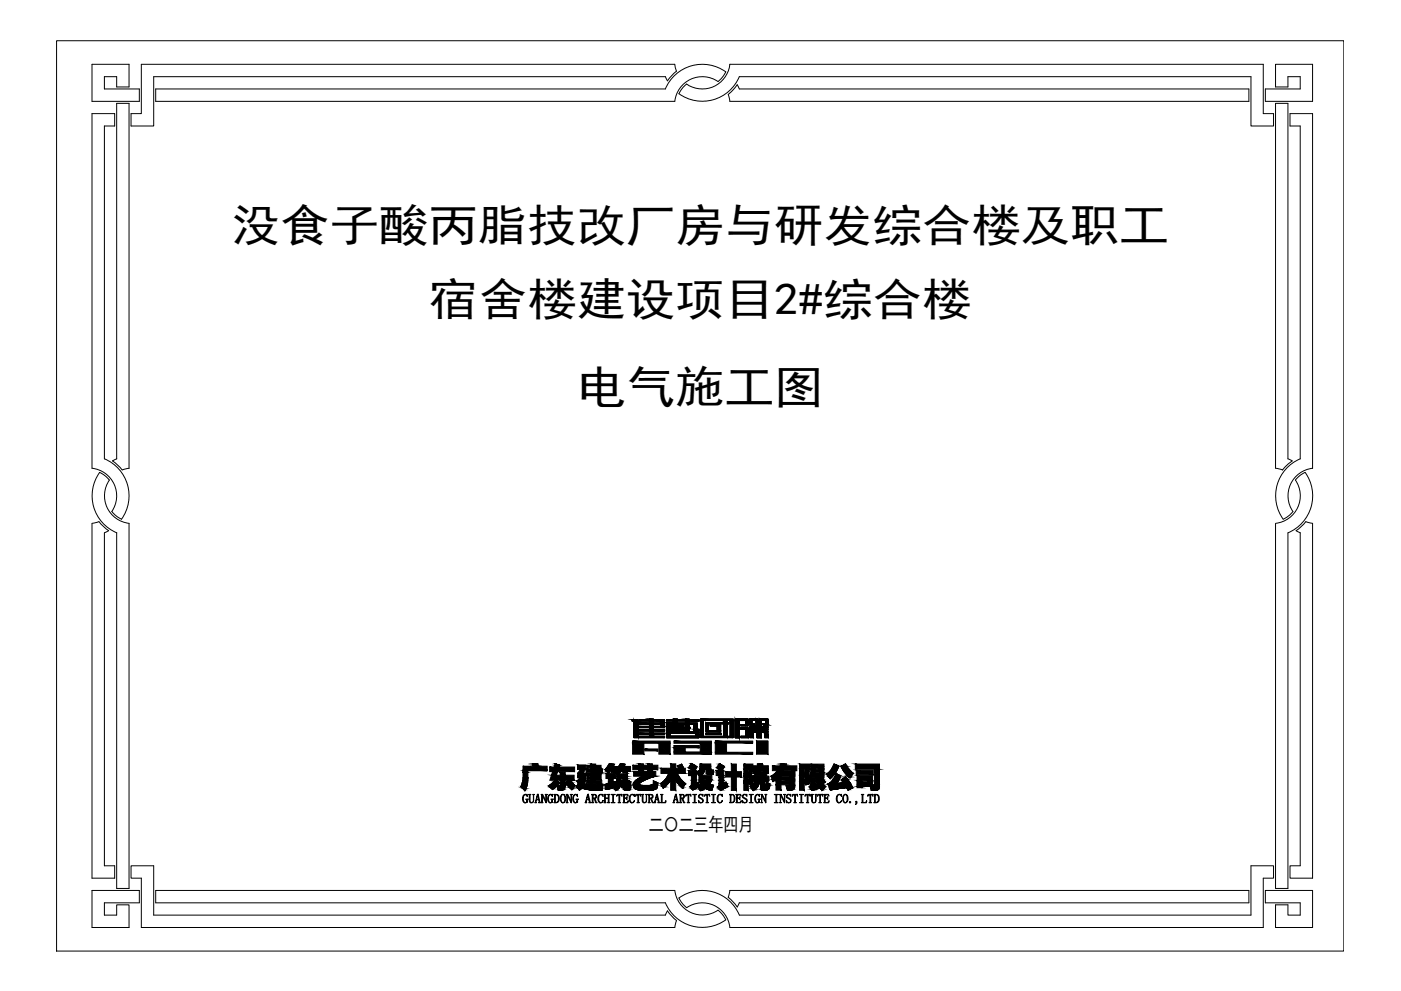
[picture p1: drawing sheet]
<svg xmlns="http://www.w3.org/2000/svg" width="594mm" height="420mm" viewBox="0 0 594 420" stroke-linecap="round" stroke-linejoin="round" font-family="sans-serif">
<defs><g id="words">
<g font-size="19">
<text x="98" y="102">没食子酸丙脂技改厂房与研发综合楼及职工</text>
<text x="181.8" y="133.6">宿舍楼建设项目2#综合楼</text>
<text x="244.6" y="171">电气施工图</text>
</g>
<text font-size="7.9" x="275.1" y="352.2">二〇二三年四月</text>
</g></defs>
<!-- layer: PUB_TITLE -->
<g fill="none" stroke="#000" stroke-width=".42">
<path d="M24 17.3h545.8v385.9h-545.8zM39 27.3h15.7v9.6h-5.2v-4.4h-5.2v5.2h14.8v5.3h-20.1zM66 37.7h216.1a17 17 0 0 1 25.6-7.3l-1.6 2.6-1.6 1.5a11.8 11.8 0 0 0-18.4 8.5h-220.1zM282.1 32.5l.9 1.8 1.8-2.2 2-1.9-.7-2.9h-226.2v20.9h-4.3v5.2h9.6v-20.9h216.9M313.5 32.5a17 17 0 0 1-25.6 7.3l1.6-2.6 1.7-1.6a11.7 11.7 0 0 0 18.3-8.3h226.2v20.9h4.3v5.2h-9.5v-20.9h-217M540.9 27.3h15.7v15.7h-20v-5.3h14.7v-5.2h-5.2v4.4h-5.2zM49.5 43.8h5.2l.1 154.7-2.9 .7-4.2-3.8 1.8-.9zM309.5 43l-.7-3 3.8-4.1 .9 1.8h216.1v5.3h-220.1M540.9 198.5l2.9 .7M547.9 195.5l-4.1 3.8M548 195.4l-1.8-.9-.1-150.7h-5.2v154.7M556.6 198.5v-150.3h-9.6v5.2h4.3l.1 141.1a17 17 0 0 0-7.3 25.6"/>
<path d="M556.6 198.5a11.8 11.8 0 0 0-8.4 18.4l-1.5 1.6-2.6 1.6M42.2 200.3l2.6 1.6 1.5 1.6M42.3 200.3a17 17 0 0 0 7.2 25.6v150.8h5.2v-154.7M46.4 203.5a11.7 11.7 0 0 0 8.4 18.4M47.4 216.9a11.7 11.7 0 0 0-8.4-18.4v-150.3h9.6v5.2h-4.3v141.2a16.9 16.9 0 0 1 7.2 25.5M47.4 216.9l1.6 1.6 2.6 1.6M553.4 200.3l-2.5 1.6-1.6 1.6a11.8 11.8 0 0 1-8.4 18.4M553.4 200.3a17 17 0 0 1-7.2 25.6l-.1 150.8h-5.2v-154.7M39 222v150.3h9.6v-5.2h-4.3v-141.2l1.7-.9M39 221.9l2.9-.7 4.2 3.8M556.6 222v150.3h-9.6v-5.2h4.3l.1-141.2-1.8-.9M556.6 221.9l-2.9-.7-1.9 2.1-2.2 1.7"/>
<path d="M268.1 305.2h2.4v7h11.3v.5h-13v-7h-.7zM271 305.2h4.4v-.4h1.6v.4h4.8v1h-1.8v-.5h-3v.8h4.8v.5h-4.8v1h3.3v-.7h1.5v1.2h-4.8v.9h4.8v.5h-4.8v1h4.8v.5h-4.8v.6h-1.6v-.6h-4.4v-.5h4.4v-1h-4.4v-.5h4.4v-.9h-4.4v-.5h4.4v-1h-4.4v-.5h4.4v-.8h-4.4zM282.6 309.3h7.5v.5h-7.5zM282.6 310.3h13.8v.5h-13.8zM282.6 305.2h2.9v-.4h1.7v.4h3.4v-.4h1.6v.4h4.2v.5h-4.2v.8h3.5v2.7h.7v.6h-2.3v-2.8h-1.9v1.4h.5v.5h-.5v1h-1.6v-1h-8v-.5h8v-1.4h-3.4v.5h2.8v.5h-7.4v-.5h2.9v-.5h-2.9v-.5h2.9v-.8h-2.9zM282.6 305.2v.5M282.6 312v.7h13.6h-13.6zM282.6 311.2h1.4v1h11v-1h1.4v1.5h-13.8zM284 312l10.8 .2M285.5 306.1v.4h-2.9v.5h2.9v.5h-2.9v.5h7.4v-.5h-2.8v-.5h3.4v1.4h-8v.5h8v1h1.6v-1h.5v-.5h-.5v-1.4h1.9v2.8h2.3v-.6h-.7v-2.7h-3.5v-.4M285.5 304.8h1.7v.4h3.4v-.4h1.6v.4h4.2v.5h-4.2v.8h3.5v2.7h.7v.6h-2.3v-2.8h-1.9v1.4h.5v.5h-.5v1h-1.6v-1h-8v-.5h8v-1.4h-3.4v.5h2.8v.5h-7.4v-.5h2.9v-.5h-2.9v-.5h2.9v-.8h-2.9v-.5M285.5 304.8v.4h-2.9"/>
<path d="M287.2 306.1v.4h3.4M287.2 305.7v.8h3.4M287.2 305.7h3.4v.8h-3.4zM287.2 305.7h3.4v.8M293.2 305.2h3.2v.5h-3.2M295 312l-11 .2v-1h-1.4v1.5h13.8v-1.5h-1.4v1h-11M296.4 312v.7h-13.8v-.5M297.1 304.9h13.8v7.8h-13.8zM298.3 305.5h11.3v6.7h-11.3zM299.3 310.9h6.5v.5h-6.5zM299.4 306.3h7.6v-.5h1.3v.5h.7v.5h-.7v5.1h-1.3v-5.1h-6.6v3h3.8v-2h-3v-.5h4.3v3h-6.1zM311.8 304.9h5.4v2.8h-3.1v-.5h2.1v-1.7h-2.7v7.3h-1.7z"/>
<path d="M314.1 308.6h3.1v4.1h-3.1v-.5h2.1v-3.1h-2.1zM317.8 310h7.8v.5h-2.9v2.3h-1.7v-2.3h-3.2zM317.9 308.9h7.7v.6h-7.7zM317.9 304.9h3.6v3.6h-3.6v-.5h2.8v-2.6h-1.9v1.4h1.1v.5h-2zM318 311.2h1.4v1.5h-1.4zM320.8 319.7v-5.5h4.8v5.5M322 304.9h3.6v2.4h-2v-.5h1.1v-1.4h-1.8v2.6h2.7v.5h-3.6zM324.3 311.2h1.4v1.5h-1.4zM222.2 337l1.1-.1a1.68 1.68 0 0 0-1.3 2.6l.8 .8a1.8 1.8 0 0 1-1-2.9zM222.7 336.9l.8-.1 .1 .9zM222.9 338.8h1.1l-.4 .3v1.1zM224.1 336.8h1l-.3 .3v2.4l.1 .6 .5 .1-.5 .1-.4-.4-.1-2.8z"/>
<path d="M225.9 336.8h.7l-.3 .3-.1 2.8-.5 .5-.8-.1 .9-.2 .3-.4 .1-2.6zM227.9 336.8l-.4 2.1 .9 .1h-.9l-.2 1.1 .2 .3h-.7zM227.9 336.8l.3-.1 1.1 3.7h-.9l.2-.2-.2-1.2-.9-.1h.9zM229.4 336.8h.7l1.4 2.7v.9zM229.8 337.1l.1 3 .4 .3h-.9l.4-.3zM231.2 336.8h.8l-.4 .3v3.3l-.1-3.3zM232.8 337l1.1-.1a1.69 1.69 0 0 0-1.2 2.6l.7 .8a1.77 1.77 0 0 1-.9-2.9zM233.4 336.9l.7-.1 .2 .9zM233.6 338.8h1l-.3 .3v1.1zM234.9 336.8a1.8 1.8 0 0 1 2.3 1.7 1.8 1.8 0 0 1-2.3 1.7 1.73 1.73 0 0 0 1.9-1.2 1.73 1.73 0 0 0-1-2.1zM235 336.9h.8l-.3 .2 .2 3.1h-.7zM238.2 336.9l.9-.1a1.77 1.77 0 0 0-1.1 2.7l.7 .8a1.93 1.93 0 0 1-.8-3z"/>
<path d="M238.7 336.9a1.78 1.78 0 0 1 1.1 2.6l-.5 .7-.9 .1a1.73 1.73 0 0 0 1-2.6zM240.1 336.8h.6l1.4 2.7 .1 .9-1.6-3.1zM240.4 337.1l.1 3 .4 .3h-.8l.3-.3zM241.8 336.8h.8l-.3 .3v3.3l-.1-3.3zM243.4 337l1.1-.1a1.68 1.68 0 0 0-1.2 2.6l.8 .8a1.8 1.8 0 0 1-1-2.9zM244 336.9l.8-.1 .1 .9zM244.2 338.8h1l-.3 .3v1.1zM249.2 336.8l-.4 2.1 .9 .1h-1l-.1 1.1 .2 .3h-.7zM249.2 336.8l.3-.1 1.1 3.7h-.9l.2-.2-.2-1.2-.9-.1h.9zM250.9 336.8h1.6l.5 .5-.2 1-1.3 .2a.83 .83 0 0 0 1.1-.5 .83 .83 0 0 0-.5-1.1zM251 336.9h.9l-.4 .2v1.4h1l-1 .1v1.5l.3 .3h-.9l.2-.3zM251.9 338.6l.4-.1 .9 1.9h-.6z"/>
<path d="M254.1 337l1.3-.1a1.47 1.47 0 0 0-1.5 2.1l.2 .8 .6 .4a1.45 1.45 0 0 1-1.2-2zM254.8 336.9l.8-.1 .2 .9zM256.1 336.8h.9l-.3 .3v1.3l1.2 .1h-1.2v1.6l.3 .3h-.9l.3-.3v-3zM257.6 336.8h1l-.3 .3v3l.3 .3h-1l.3-.3v-1.6l-1.2-.1h1.2v-1.3zM259.2 336.8h1.6l-.7 .3v3l.7 .3h-1.6l.6-.3v-3zM261.6 336.8h2l-1.3 .1 1.1 .2 .4 .5-.2-.8-1.7 .2-.5 .6zM262.3 336.9h.7l-.2 .2v3l.4 .3h-1.1l.4-.3zM264.1 336.8h2.1l.2 .7-.9-.6zM264.2 336.9h1.3l-.7 .2v1.3l.6 .1h-.6l.2 1.7h-.7zM264.8 338.4l.9-.1 .2-.4v1.1l-.2-.4zM267.2 337.3l.6-.5 .9 .1a1.47 1.47 0 0 0-1.5 2.1l.2 .8 .7 .4a1.55 1.55 0 0 1-1.2-2.5zM268.1 336.9l.8-.1 .2 .9z"/>
<path d="M269.6 336.8h2l-1.4 .1 1.2 .2 .4 .5-.2-.8-1.7 .2-.5 .6zM270.2 336.9h.8l-.2 3.2 .3 .3h-1l.4-.3zM272 336.8h1l-.3 .3v2.4v.5l.6 .2-.4 .1-.5-.4-.1-2.8zM273.8 336.8h.7l-.3 .3v2.4l-.3 .6-.7 .3-.3-.1 .8-.2 .4-.4v-2.6zM274.8 336.8h1.2a.87 .87 0 0 1 1 .6 .87 .87 0 0 1-.6 1.1h-1a.83 .83 0 0 0 1.1-.5 .83 .83 0 0 0-.5-1.1zM274.9 336.9h.9l-.4 .2v1.4h1l-1 .1v1.5l.3 .3h-.9l.3-.3zM275.9 338.6l.3-.1 1 1.9h-.6zM278.4 336.8l-.3 2.1 .8 .1h-.9l-.2 1.1 .3 .3h-.8zM278.4 336.8l.3-.1 .8 3.3 .4 .4h-1l.3-.2-.3-1.2-.8-.1h.8zM280.1 336.8h1l-.3 .3 .2 3.1h-.7l.1-3.1zM286.4 336.8l-.4 2.1 .9 .1h-.9l-.2 1.1 .3 .3h-.8zM286.4 336.8l.3-.1 1.1 3.7h-.9l.3-.2-.3-1.2-.9-.1h.9z"/>
<path d="M288.1 336.8h1.1a.87 .87 0 0 1 1.1 .6 .87 .87 0 0 1-.6 1.1h-1a.83 .83 0 0 0 1.2-.5 .83 .83 0 0 0-.5-1.1zM288.2 336.9h1l-.5 .2v1.4h1l-1 .1v1.5l.3 .3h-.9l.3-.3zM289.2 338.6l.3-.1 1 1.9h-.6zM290.9 336.8h2l-1.4 .1 1.2 .2 .4 .5-.2-.8-1.7 .2-.5 .6zM291.5 336.9h.8l-.3 .2v3l.4 .3h-1l.3-.3zM293.7 336.8h1.7l-.6 .3v3l.6 .3h-1.7l.7-.3v-3zM296.1 339.4l.9 .8-.7 .2zM296.4 337l.8-.1-.6 .2a1.6 1.6 0 0 0 1.5 1.7 .97 .97 0 0 1 0 1.3 .97 .97 0 0 1-1.2 .2 .84 .84 0 0 0 1-.6 .84 .84 0 0 0-.7-1l-1-.8zM296.7 336.8l1.1 .1zM297.6 337.1l.5-.3v.8zM298.9 336.8h1.9l-1.3 .1 1.2 .2 .3 .5-.2-.8-1.7 .2-.4 .6zM299.5 336.9h.8h-.3v3.2l.4 .3h-1.1l.4-.3z"/>
<path d="M301.7 336.8h1.7l-.7 .3v3l.7 .3h-1.7l.7-.3v-3zM304.4 337.3l.6-.5 .9 .1a1.47 1.47 0 0 0-1.5 2.1l.2 .8 .7 .4a1.55 1.55 0 0 1-1.1-2.5zM305.3 336.9l.9-.1 .2 .9zM309.4 336.8a1.8 1.8 0 0 1 2.3 1.7 1.8 1.8 0 0 1-2.3 1.7 1.73 1.73 0 0 0 2-1.2 1.73 1.73 0 0 0-1.1-2.1zM309.5 336.9h.8l-.3 .2v3l.2 .1h-.7zM312 336.8h2.1l.2 .7-.8-.6zM312.1 336.9h1.3l-.7 .2v1.3l.6 .1h-.6l.1 1.7h-.6zM312.7 338.4l.8-.1 .3-.4v1.1l-.3-.4zM314.8 339.4l.9 .8-.8 .2zM315 337l.8-.1-.6 .2a1.52 1.52 0 0 0 1.5 1.7l-.1 1.3-1.1 .2a.84 .84 0 0 0 1.1-.7 .84 .84 0 0 0-.8-.9l-1-.8zM315.4 336.8l1.1 .1zM316.3 337.1l.4-.3 .1 .8z"/>
<path d="M317.7 336.8h1.6l-.6 .3v3l.6 .3h-1.6l.6-.3v-3zM320.6 337l1.1-.1a1.68 1.68 0 0 0-1.2 2.6l.7 .8a1.77 1.77 0 0 1-.9-2.9zM321.2 336.9l.7-.1 .2 .9zM321.4 338.8h1l-.3 .3v1.1zM322.6 336.8h.6l1.4 2.7 .1 .9zM322.9 337.1l.1 3 .4 .3h-.8l.3-.3zM324.3 336.8h.8l-.3 .3v3.3l-.2-3.3zM328.3 336.8h1.7l-.7 .3v3l.7 .3h-1.7l.7-.3v-3zM330.5 336.8h.7l1.4 2.7v.9zM330.9 337.1l.1 3 .4 .3h-.9l.4-.3zM332.3 336.8h.8l-.3 .3v3.3l-.2-3.3zM333.4 339.4l.9 .8-.7 .2z"/>
<path d="M333.7 337l.7-.1-.5 .2a1.52 1.52 0 0 0 1.4 1.7 .97 .97 0 0 1 0 1.3 .97 .97 0 0 1-1.2 .2 .84 .84 0 0 0 1.1-.6 .84 .84 0 0 0-.8-1l-1-.8zM334 336.8l1.1 .1zM334.9 337.1l.4-.3 .1 .8zM336.2 336.8h1.9l-1.3 .1 1.1 .2 .4 .5-.2-.8-1.7 .2-.5 .6zM336.8 336.9h.8h-.3v3.2l.4 .3h-1.1l.4-.3zM339 336.8h1.6l-.6 .3v3l.6 .3h-1.6l.6-.3v-3zM341.5 336.8h1.9l-1.3 .1 1.2 .2 .3 .5-.2-.8-1.7 .2-.4 .6zM342.1 336.9h.7l-.2 3.2 .4 .3h-1.1l.4-.3zM343.9 336.8h.9l-.3 .3v2.4l.2 .6 .5 .1-.5 .1-.5-.4v-2.8zM345.6 336.8h.7l-.3 .3-.1 2.8-.5 .5-.7-.1 .9-.2 .3-.4v-2.6zM346.8 336.8h2l-1.4 .1 1.2 .2 .3 .5-.1-.8-1.8 .2-.4 .6zM347.4 336.9h.8l-.3 .2v3l.4 .3h-1.1l.4-.3z"/>
<path d="M349.3 336.8h2l.3 .7-.9-.6zM349.4 336.9h1.3l-.8 .2v1.3l.6 .1h-.6l.2 1.7h-.7zM349.9 338.4l.9-.1 .2-.4v1.1l-.2-.4zM355 337.3l.6-.5 .9 .1a1.47 1.47 0 0 0-1.5 2.1l.4 1.1 .5 .1a1.55 1.55 0 0 1-1.2-2.5zM355.9 336.9l.8-.1 .2 .9zM357.9 336.9l.9-.1a1.75 1.75 0 0 0-1.1 2.7l.8 .8a1.91 1.91 0 0 1-.9-3zM358.5 336.9a1.73 1.73 0 0 1 1 2.6l-.5 .7-.9 .1a1.73 1.73 0 0 0 1-2.6zM360.2 339.9h.5v.4h-.5zM362.9 339.8l.5 .1v.2l-.6 1 .3-.7zM365.2 336.8h1.1l-.4 .3 .2 3.1h-.7l.2-3.1zM368.1 336.8h2l-1.4 .1 1.2 .2 .3 .5-.1-.8-1.8 .2-.4 .6zM368.7 336.9h.8h-.3v3.2l.4 .3h-1.1l.4-.3z"/>
<path d="M370.5 336.8a1.84 1.84 0 0 1 2.4 1.8 1.84 1.84 0 0 1-2.4 1.8v-.2a1.73 1.73 0 0 0 2-1.2 1.73 1.73 0 0 0-1-2.1zM370.7 336.9h.8l-.3 .2 .2 3.1h-.7zM222.4 340.3l.8-.1 .1-.3 .2 .2zM233 340.3l.8-.1 .1-.3 .3 .2zM243.7 340.3l.9-.4 .2 .2zM254.3 340.4l.9-.3 .6-.7-.7 1zM264.1 340.2a1.8 1.8 0 0 0 2.4-.6l-.2 .8zM267.7 340.4l.8-.3 .6-.7-.7 1zM280.1 340.2l1.8-.1 .5-.5-.1 .8zM296.6 340.2l.7 .1zM304.9 340.4l.8-.3 .7-.7-.8 1zM312 340.2a1.73 1.73 0 0 0 2.4-.6l-.3 .8z"/>
<path d="M315.2 340.2l.7 .1zM320.8 340.3l.8-.1 .1-.3 .3 .2zM333.8 340.2l.7 .1zM349.3 340.2a1.73 1.73 0 0 0 2.3-.6l-.2 .8zM355.5 340.4l.8-.3 .6-.7-.7 1zM365.2 340.2l1.9-.1 .5-.5-.2 .8zM39 377.5h20.1v5.3h-14.8v5.2h5.2v-4.4h5.2v9.6h-15.7zM309.5 377.5h220.1v5.3h-216.1M309.5 377.5l-.7 2.9M536.6 377.5h20v15.7h-15.7v-9.6h5.2v4.4h5.2v-5.2h-14.7zM282.1 382.7a17 17 0 0 0 25.6 7.3l-1.6-2.5-1.6-1.6a11.8 11.8 0 0 1-18.4-8.4h-220.1v5.3h216.1M286.9 390.3l-3.9-4.1-.9 1.8h-216.9v-20.9h-9.6v5.2h4.3v20.9h226.2l.8-2.9"/>
<path d="M291.1 384.8l-1.6-1.6-1.6-2.5a17 17 0 0 1 25.6 7.3h217v-20.9h9.5v5.2h-4.3v20.9h-226.2M291.2 384.9a11.7 11.7 0 0 1 18.3 8.3M308.8 380.5l2.1 1.9 1.7 2.2M313.5 382.7l-.9 1.8"/>
</g>
<g fill="#000" stroke="#000" stroke-width=".42">
<path d="M222.2 334.8l.4 .4zM222.2 334.8h.6l-.2 .4zM226 323.9h2zM245.4 334.7h.7l-.4 .4zM245.4 334.7l.3 .4zM250.2 334.9h5.2zM255.2 332.8h.5zM256.9 334.6h.6zM257.6 327.5l.3 .3zM257.6 327.5h.6l-.3 .3zM260.3 331.5h.6zM275.9 333h3z"/>
<path d="M289.2 334.1h.3zM295.6 332h.5zM296.9 335.1h.6zM296.9 335.1l.1 .1zM305.3 334.9l.4 .3zM305.3 334.9h.8l-.4 .3zM317.7 332.4h.6zM341.6 332.7h.5zM344.2 335h.6zM348.3 334.9l.3 .2zM348.3 334.9h.6zM351.7 329.8h.7l-.4 .4z"/>
<path d="M351.7 329.8l.3 .4zM352.1 334.9h.6zM353.3 324.8h2.3zM358.2 324.1h.4z"/>
<path d="M268.1 305.2l2.4 .5v-.5zM268.1 305.2l2.4 .5h-2.4z"/>
<path d="M268.8 305.7l1.7 6.5v-6.5zM268.8 305.7l1.7 6.5h-1.7z"/>
<path d="M268.1 305.2l2.4 .5v-.5zM268.1 305.2l2.4 .5h-2.4z"/>
<path d="M268.8 305.7l1.7 6.5v-6.5zM268.8 305.7l1.7 6.5h-1.7z"/>
<path d="M268.3 315.1l4.7 4.6v-4.6zM268.3 315.1l4.7 4.6h-4.7z"/>
<path d="M275.4 304.8l1.6 .4v-.4zM275.4 304.8l1.6 .4h-1.6z"/>
<path d="M275.4 305.7l1.6 .8v-.8zM275.4 305.7l1.6 .8h-1.6z"/>
<path d="M275.4 307l1.6 1v-1zM275.4 307l1.6 1h-1.6z"/>
<path d="M275.4 308.5l1.6 .9v-.9zM275.4 308.5l1.6 .9h-1.6z"/>
<path d="M275.4 309.9l1.6 1v-1zM275.4 309.9l1.6 1h-1.6z"/>
<path d="M275.4 311.4l1.6 .6v-.6zM275.4 311.4l1.6 .6h-1.6z"/>
<path d="M275.4 304.8l1.6 .4v-.4zM275.4 304.8l1.6 .4h-1.6z"/>
<path d="M275.4 305.7l1.6 .8v-.8zM275.4 305.7l1.6 .8h-1.6z"/>
<path d="M275.4 307l1.6 1v-1zM275.4 307l1.6 1h-1.6z"/>
<path d="M275.4 308.5l1.6 .9v-.9zM275.4 308.5l1.6 .9h-1.6z"/>
<path d="M275.4 309.9l1.6 1v-1zM275.4 309.9l1.6 1h-1.6z"/>
<path d="M275.4 311.4l1.6 .6v-.6zM275.4 311.4l1.6 .6h-1.6z"/>
<path d="M273.4 317.5l5.6 .8v-.8zM273.4 317.5l5.6 .8h-5.6z"/>
<path d="M271 305.2l10.8 .5v-.5zM271 305.2l10.8 .5h-10.8z"/>
<path d="M280 305.7l1.8 .5v-.5zM280 305.7l1.8 .5h-1.8z"/>
<path d="M271 305.2l10.8 .5v-.5zM271 305.2l10.8 .5h-10.8z"/>
<path d="M280 305.7l1.8 .5v-.5zM280 305.7l1.8 .5h-1.8z"/>
<path d="M271 306.5l10.8 .5v-.5zM271 306.5l10.8 .5h-10.8z"/>
<path d="M280.3 307.3l1.5 .7v-.7zM280.3 307.3l1.5 .7h-1.5z"/>
<path d="M271 308l10.8 .5v-.5zM271 308l10.8 .5h-10.8z"/>
<path d="M271 309.4l10.8 .5v-.5zM271 309.4l10.8 .5h-10.8z"/>
<path d="M271 310.9l10.8 .5v-.5zM271 310.9l10.8 .5h-10.8z"/>
<path d="M268.8 312.2l13 .5v-.5zM268.8 312.2l13 .5h-13z"/>
<path d="M271 306.5l10.8 .5v-.5zM271 306.5l10.8 .5h-10.8z"/>
<path d="M280.3 307.3l1.5 .7v-.7zM280.3 307.3l1.5 .7h-1.5z"/>
<path d="M271 308l10.8 .5v-.5zM271 308l10.8 .5h-10.8z"/>
<path d="M271 309.4l10.8 .5v-.5zM271 309.4l10.8 .5h-10.8z"/>
<path d="M271 310.9l10.8 .5v-.5zM271 310.9l10.8 .5h-10.8z"/>
<path d="M268.8 312.2l13 .5v-.5zM268.8 312.2l13 .5h-13z"/>
<path d="M282.6 311.2l1.4 1v-1zM282.6 311.2l1.4 1h-1.4z"/>
<path d="M282.6 311.2l1.4 1v-1zM282.6 311.2l1.4 1h-1.4z"/>
<path d="M282.6 311.2l1.4 1v-1zM282.6 311.2l1.4 1h-1.4z"/>
<path d="M268.3 314.2l15.9 .9v-.9zM268.3 314.2l15.9 .9h-15.9z"/>
<path d="M279.4 315.1l4.8 4.6v-4.6zM279.4 315.1l4.8 4.6h-4.8z"/>
<path d="M285.5 304.8l1.7 .4v-.4zM285.5 304.8l1.7 .4h-1.7z"/>
<path d="M285.5 305.7l1.7 .8v-.8zM285.5 305.7l1.7 .8h-1.7z"/>
<path d="M285.5 307l1.7 .5v-.5zM285.5 307l1.7 .5h-1.7z"/>
<path d="M282.6 307.5l7.4 .5v-.5zM282.6 307.5l7.4 .5h-7.4z"/>
<path d="M282.6 309.3l7.5 .5v-.5zM282.6 309.3l7.5 .5h-7.5z"/>
<path d="M282.6 309.3l7.5 .5v-.5zM282.6 309.3l7.5 .5h-7.5z"/>
<path d="M285.8 317l4.8 1.8v-1.8zM285.8 317l4.8 1.8h-4.8z"/>
<path d="M290.6 304.8l1.6 .4v-.4zM290.6 304.8l1.6 .4h-1.6z"/>
<path d="M290.6 305.7l1.6 .8v-.8zM290.6 305.7l1.6 .8h-1.6z"/>
<path d="M290.6 307l1.6 1.4v-1.4zM290.6 307l1.6 1.4h-1.6z"/>
<path d="M290.6 308.9l1.6 1v-1zM290.6 308.9l1.6 1h-1.6z"/>
<path d="M282.6 308.4l10.1 .5v-.5zM282.6 308.4l10.1 .5h-10.1z"/>
<path d="M282.6 306.5l13.1 .5v-.5zM282.6 306.5l13.1 .5h-13.1z"/>
<path d="M294.1 307l1.6 2.2v-2.2zM294.1 307l1.6 2.2h-1.6z"/>
<path d="M295 311.2l1.4 1v-1zM295 311.2l1.4 1h-1.4z"/>
<path d="M282.6 312.2l13.8 .5v-.5zM282.6 312.2l13.8 .5h-13.8z"/>
<path d="M282.6 310.3l13.8 .5v-.5zM282.6 310.3l13.8 .5h-13.8z"/>
<path d="M295 311.2l1.4 1v-1zM295 311.2l1.4 1h-1.4z"/>
<path d="M282.6 312.2l13.8 .5v-.5zM282.6 312.2l13.8 .5h-13.8z"/>
<path d="M282.6 310.3l13.8 .5v-.5zM282.6 310.3l13.8 .5h-13.8z"/>
<path d="M295 311.2l1.4 1v-1zM295 311.2l1.4 1h-1.4z"/>
<path d="M282.6 312.2l13.8 .5v-.5zM282.6 312.2l13.8 .5h-13.8z"/>
<path d="M282.6 305.2l13.8 .5v-.5zM282.6 305.2l13.8 .5h-13.8z"/>
<path d="M294.1 309.2l2.3 .6v-.6zM294.1 309.2l2.3 .6h-2.3z"/>
<path d="M285.8 316.1l10.7 .9v-.9zM285.8 316.1l10.7 .9h-10.7z"/>
<path d="M297.1 305.5l1.2 6.7v-6.7zM297.1 305.5l1.2 6.7h-1.2z"/>
<path d="M297.1 305.5l1.2 6.7v-6.7zM297.1 305.5l1.2 6.7h-1.2z"/>
<path d="M299.4 306.8l1 3v-3zM299.4 306.8l1 3h-1z"/>
<path d="M299.4 306.8l1 3v-3zM299.4 306.8l1 3h-1z"/>
<path d="M285.8 314.2l15.9 .9v-.9zM285.8 314.2l15.9 .9h-15.9z"/>
<path d="M296.9 315.1l4.8 3.7v-3.7zM296.9 315.1l4.8 3.7h-4.8z"/>
<path d="M285.8 318.8l15.9 .9v-.9zM285.8 318.8l15.9 .9h-15.9z"/>
<path d="M301.2 307.3l4.3 .5v-.5zM301.2 307.3l4.3 .5h-4.3z"/>
<path d="M304.2 307.8l1.3 2v-2zM304.2 307.8l1.3 2h-1.3z"/>
<path d="M299.4 309.8l6.1 .5v-.5zM299.4 309.8l6.1 .5h-6.1z"/>
<path d="M301.2 307.3l4.3 .5v-.5zM301.2 307.3l4.3 .5h-4.3z"/>
<path d="M304.2 307.8l1.3 2v-2zM304.2 307.8l1.3 2h-1.3z"/>
<path d="M299.4 309.8l6.1 .5v-.5zM299.4 309.8l6.1 .5h-6.1z"/>
<path d="M299.3 310.9l6.5 .5v-.5zM299.3 310.9l6.5 .5h-6.5z"/>
<path d="M299.3 310.9l6.5 .5v-.5zM299.3 310.9l6.5 .5h-6.5z"/>
<path d="M303.3 315l4.8 3.9v-3.9zM303.3 315l4.8 3.9h-4.8z"/>
<path d="M307 305.8l1.3 .5v-.5zM307 305.8l1.3 .5h-1.3z"/>
<path d="M307 306.8l1.3 5.1v-5.1zM307 306.8l1.3 5.1h-1.3z"/>
<path d="M307 305.8l1.3 .5v-.5zM307 305.8l1.3 .5h-1.3z"/>
<path d="M307 306.8l1.3 5.1v-5.1zM307 306.8l1.3 5.1h-1.3z"/>
<path d="M299.4 306.3l9.6 .5v-.5zM299.4 306.3l9.6 .5h-9.6z"/>
<path d="M299.4 306.3l9.6 .5v-.5zM299.4 306.3l9.6 .5h-9.6z"/>
<path d="M297.1 304.9l13.8 .6v-.6zM297.1 304.9l13.8 .6h-13.8z"/>
<path d="M309.6 305.5l1.3 6.7v-6.7zM309.6 305.5l1.3 6.7h-1.3z"/>
<path d="M297.1 312.2l13.8 .5v-.5zM297.1 312.2l13.8 .5h-13.8z"/>
<path d="M297.1 304.9l13.8 .6v-.6zM297.1 304.9l13.8 .6h-13.8z"/>
<path d="M309.6 305.5l1.3 6.7v-6.7zM309.6 305.5l1.3 6.7h-1.3z"/>
<path d="M297.1 312.2l13.8 .5v-.5zM297.1 312.2l13.8 .5h-13.8z"/>
<path d="M311.8 305.5l1.7 7.3v-7.3zM311.8 305.5l1.7 7.3h-1.7z"/>
<path d="M311.8 305.5l1.7 7.3v-7.3zM311.8 305.5l1.7 7.3h-1.7z"/>
<path d="M311.8 304.9l5.4 .6v-.6zM311.8 304.9l5.4 .6h-5.4z"/>
<path d="M316.2 305.5l1 1.7v-1.7zM316.2 305.5l1 1.7h-1z"/>
<path d="M314.1 307.2l3.1 .5v-.5zM314.1 307.2l3.1 .5h-3.1z"/>
<path d="M311.8 304.9l5.4 .6v-.6zM311.8 304.9l5.4 .6h-5.4z"/>
<path d="M316.2 305.5l1 1.7v-1.7zM316.2 305.5l1 1.7h-1z"/>
<path d="M314.1 307.2l3.1 .5v-.5zM314.1 307.2l3.1 .5h-3.1z"/>
<path d="M314.1 308.6l3.1 .5v-.5zM314.1 308.6l3.1 .5h-3.1z"/>
<path d="M316.2 309.1l1 3.1v-3.1zM316.2 309.1l1 3.1h-1z"/>
<path d="M314.1 312.2l3.1 .5v-.5zM314.1 312.2l3.1 .5h-3.1z"/>
<path d="M314.1 308.6l3.1 .5v-.5zM314.1 308.6l3.1 .5h-3.1z"/>
<path d="M316.2 309.1l1 3.1v-3.1zM316.2 309.1l1 3.1h-1z"/>
<path d="M314.1 312.2l3.1 .5v-.5zM314.1 312.2l3.1 .5h-3.1z"/>
<path d="M317.9 305.4l.9 1.4v-1.4zM317.9 305.4l.9 1.4h-.9z"/>
<path d="M317.9 305.4l.9 1.4v-1.4zM317.9 305.4l.9 1.4h-.9z"/>
<path d="M303.3 314.2l15.9 .8v-.8zM303.3 314.2l15.9 .8h-15.9z"/>
<path d="M303.3 318.9l15.9 .8v-.8zM303.3 318.9l15.9 .8h-15.9z"/>
<path d="M318 311.2l1.4 1.5v-1.5zM318 311.2l1.4 1.5h-1.4z"/>
<path d="M318 311.2l1.4 1.5v-1.5zM318 311.2l1.4 1.5h-1.4z"/>
<path d="M317.9 306.8l2 .5v-.5zM317.9 306.8l2 .5h-2z"/>
<path d="M317.9 306.8l2 .5v-.5zM317.9 306.8l2 .5h-2z"/>
<path d="M317.9 304.9l3.6 .5v-.5zM317.9 304.9l3.6 .5h-3.6z"/>
<path d="M320.7 305.4l.8 2.6v-2.6zM320.7 305.4l.8 2.6h-.8z"/>
<path d="M317.9 308l3.6 .5v-.5zM317.9 308l3.6 .5h-3.6z"/>
<path d="M317.9 304.9l3.6 .5v-.5zM317.9 304.9l3.6 .5h-3.6z"/>
<path d="M320.7 305.4l.8 2.6v-2.6zM320.7 305.4l.8 2.6h-.8z"/>
<path d="M317.9 308l3.6 .5v-.5zM317.9 308l3.6 .5h-3.6z"/>
<path d="M321 310.5l1.7 2.3v-2.3zM321 310.5l1.7 2.3h-1.7z"/>
<path d="M321 310.5l1.7 2.3v-2.3zM321 310.5l1.7 2.3h-1.7z"/>
<path d="M322 305.4l.9 2.6v-2.6zM322 305.4l.9 2.6h-.9z"/>
<path d="M322 305.4l.9 2.6v-2.6zM322 305.4l.9 2.6h-.9z"/>
<path d="M320.8 314.2l4.8 5.5v-5.5zM320.8 314.2l4.8 5.5h-4.8z"/>
<path d="M317.9 308.9l7.7 .6v-.6zM317.9 308.9l7.7 .6h-7.7z"/>
<path d="M317.8 310l7.8 .5v-.5zM317.8 310l7.8 .5h-7.8z"/>
<path d="M322 304.9l3.6 .5v-.5zM322 304.9l3.6 .5h-3.6z"/>
<path d="M324.7 305.4l.9 1.4v-1.4zM324.7 305.4l.9 1.4h-.9z"/>
<path d="M323.6 306.8l2 .5v-.5zM323.6 306.8l2 .5h-2z"/>
<path d="M322 308l3.6 .5v-.5zM322 308l3.6 .5h-3.6z"/>
<path d="M317.9 308.9l7.7 .6v-.6zM317.9 308.9l7.7 .6h-7.7z"/>
<path d="M317.8 310l7.8 .5v-.5zM317.8 310l7.8 .5h-7.8z"/>
<path d="M322 304.9l3.6 .5v-.5zM322 304.9l3.6 .5h-3.6z"/>
<path d="M324.7 305.4l.9 1.4v-1.4zM324.7 305.4l.9 1.4h-.9z"/>
<path d="M323.6 306.8l2 .5v-.5zM323.6 306.8l2 .5h-2z"/>
<path d="M322 308l3.6 .5v-.5zM322 308l3.6 .5h-3.6z"/>
<path d="M324.3 311.2l1.4 1.5v-1.5zM324.3 311.2l1.4 1.5h-1.4z"/>
<path d="M324.3 311.2l1.4 1.5v-1.5zM324.3 311.2l1.4 1.5h-1.4z"/>
<path d="M221.7 334.3l1.1 .5 .2-.5zM221.7 334.3l1.1 .5h-.6z"/>
<path d="M221.2 333.8l1.8 .5 .2-.5zM221.2 333.8l1.8 .5h-1.3z"/>
<path d="M220.9 333.5l2.3 .3 .1-.3zM220.9 333.5l2.3 .3h-2z"/>
<path d="M220.9 333.4h2.5zM220.9 333.4l2.4 .1z"/>
<path d="M221.1 333.2h2.4zM221.1 333.2l2.3 .2h-2.5z"/>
<path d="M221.1 332.9l2.4 .3v-.3zM221.1 332.9l2.4 .3h-2.4z"/>
<path d="M221.2 332.7h2.3zM221.2 332.7l2.3 .2h-2.4z"/>
<path d="M221.3 332.4l2.2 .3 .1-.3zM221.3 332.4l2.2 .3h-2.3z"/>
<path d="M221.4 332.2l2.2 .2zM221.4 332.2l2.2 .2z"/>
<path d="M221.3 332.4h2.3zM221.3 332.4h2.3z"/>
<path d="M221.5 331.9l2.1 .3 .1-.3zM221.5 331.9l2.1 .3h-2.2z"/>
<path d="M221.6 331.7l2.1 .1zM221.6 331.7l2.1 .1z"/>
<path d="M221.5 331.8h2.2zM221.5 331.8l2.2 .1z"/>
<path d="M221.6 331.3l2.2 .1zM221.6 331.3l2.2 .1z"/>
<path d="M221.6 331.4l2.1 .3 .1-.3zM221.6 331.4l2.1 .3h-2.1z"/>
<path d="M221.8 330.4l2 .4v-.4zM221.8 330.4l2 .4h-2.1z"/>
<path d="M221.7 330.8l2.1 .1zM221.7 330.8l2.1 .1z"/>
<path d="M221.7 330.9l2.1 .4v-.4zM221.7 330.9l2.1 .4h-2.2z"/>
<path d="M221.8 326.8l2 .6v-.6zM221.8 326.8l2 .6h-2z"/>
<path d="M221.8 327.4l2 2.3v-2.3zM221.8 327.4l2 2.3h-2z"/>
<path d="M221.8 329.7l2 .2zM221.8 329.7l2 .2z"/>
<path d="M221.8 329.9l2 .4v-.4zM221.8 329.9l2 .4h-2z"/>
<path d="M221.8 330.3h2zM221.8 330.3l2 .1z"/>
<path d="M225.8 324.4h2.3zM225.8 324.4h2.3z"/>
<path d="M226 323.9h2zM225.7 323.9h2.3z"/>
<path d="M225.7 323.9l2.4 .5-.1-.5zM225.7 323.9l2.4 .5h-2.3z"/>
<path d="M225.8 324.4l2.3 .5v-.5zM225.8 324.4l2.3 .5h-2.2z"/>
<path d="M221.8 324.9l10.2 1.5v-1.5zM221.8 324.9l10.2 1.5h-10.2z"/>
<path d="M221.8 326.4l10.2 .4v-.4zM221.8 326.4l10.2 .4h-10.2z"/>
<path d="M233.9 334.4l.4 .4zM233.9 334.4h.9l-.5 .4z"/>
<path d="M233.5 334l1.3 .4 .4-.4zM233.5 334l1.3 .4h-.9z"/>
<path d="M235.4 323.8l2 .7zM235.4 323.8l2 .7h-2.2z"/>
<path d="M233.2 333.7l2 .3 .3-.3zM233.2 333.7l2 .3h-1.7z"/>
<path d="M235.4 330.8l1 .4zM235.4 330.8l1 .4h-1.4z"/>
<path d="M232.9 333.4l2.6 .3 .3-.3zM232.9 333.4l2.6 .3h-2.3z"/>
<path d="M232.8 333.3h3.1zM232.8 333.3l3 .1z"/>
<path d="M232.7 333.2h3.3zM232.7 333.2l3.2 .1z"/>
<path d="M232.9 333h3.3zM232.7 333.2h3.3z"/>
<path d="M232.9 333h3.3zM232.9 333h3.3z"/>
<path d="M235 331.2l1.8 .4-.4-.4zM235 331.2l1.8 .4h-2.2z"/>
<path d="M234.3 327.2l1.7 1.5 .5-1.5zM234.3 327.2l1.7 1.5h-2.2z"/>
<path d="M233.3 332.7l2.9 .3 .3-.3zM232.9 333l.4-.3 2.9 .3z"/>
<path d="M233.4 332.6h3.1zM233.4 332.6l3.1 .1z"/>
<path d="M234.6 331.6l2.5 .2zM234.6 331.6l2.5 .2h-2.7z"/>
<path d="M233.8 332.3l2.7 .3 .3-.3zM233.4 332.6l.4-.3 2.7 .3z"/>
<path d="M233.9 332.3h2.9zM233.9 332.3h2.9z"/>
<path d="M234.2 332l2.6 .3 .2-.3zM233.9 332.3l.3-.3 2.6 .3z"/>
<path d="M234.4 331.8l2.7 .1zM234.4 331.8l2.7 .1z"/>
<path d="M234.3 331.9h2.8zM234.2 332h2.8z"/>
<path d="M235.2 324.5l1.9 .7 .3-.7zM235.2 324.5l1.9 .7h-2.2z"/>
<path d="M236.7 335.1h1.6zM236.7 335.1h1z"/>
<path d="M236.7 334.9h2zM236.7 334.9l1.6 .2z"/>
<path d="M236.6 334.8h2.5zM236.6 334.8l2.1 .1z"/>
<path d="M236.5 334.5l2.6 .3 .3-.3zM236.5 334.5l2.6 .3h-2.5z"/>
<path d="M236.4 334.1l3 .4 .2-.4zM236.4 334.1l3 .4h-2.9z"/>
<path d="M236.2 333.7l3.4 .4v-.4zM236.2 333.7l3.4 .4h-3.2z"/>
<path d="M237.5 327.5l2.2 1.2v-1.2zM237.5 327.5l2.2 1.2h-2.2z"/>
<path d="M239.7 332h3zM239.7 332h3z"/>
<path d="M237.5 330.8l2.2 1.2v-1.2zM237.5 330.8l2.2 1.2h-2.2z"/>
<path d="M237.5 332.1h2.2zM237.5 332.1h2.2z"/>
<path d="M237.5 332.1l2.2 .7v-.7zM237.5 332.1l2.2 .7h-2.2z"/>
<path d="M237.5 332.8l2.2 .4v-.4zM237.5 332.8l2.2 .4h-2.4z"/>
<path d="M237.3 333.2h2.4zM237.1 333.2h2.6z"/>
<path d="M236.1 333.2l3.6 .3v-.3zM236.1 333.2l3.6 .3h-3.5z"/>
<path d="M236.2 333.5h3.5zM236.2 333.5l3.4 .2z"/>
<path d="M240.8 333.2h3zM240.8 333.2h3z"/>
<path d="M240.9 330.8l.9 .3zM240.6 331.1l.3-.3 .9 .3z"/>
<path d="M240.6 331.1l1.7 .5-.5-.5zM240.1 331.6l.5-.5 1.7 .5z"/>
<path d="M240.1 331.6l2.6 .4-.4-.4zM240.1 331.6l2.6 .4h-3z"/>
<path d="M242.2 334.6l.2 .2 .2-.2zM242.2 334.6l.2 .2z"/>
<path d="M237.5 332l5.3 .1zM237.5 332l5.3 .1z"/>
<path d="M239.7 332.1h3.1zM239.7 332.1h3.1z"/>
<path d="M239.7 332.1l3.4 .2zM239.7 332.1l3.4 .2z"/>
<path d="M241.9 334.2l.7 .4 .3-.4zM241.9 334.2l.7 .4z"/>
<path d="M239.9 332.3l3.3 .1zM239.9 332.3l3.3 .1z"/>
<path d="M240.1 332.4l3.3 .3zM240.1 332.4l3.3 .3z"/>
<path d="M241.5 333.9l1.4 .3 .3-.3zM241.5 333.9l1.4 .3h-1z"/>
<path d="M240.3 332.7l3.2 .1zM240.3 332.7l3.2 .1z"/>
<path d="M233.8 328.7l9.6 2.1v-2.1zM233.8 328.7l9.6 2.1h-10.2z"/>
<path d="M240.5 332.8l3.2 .1zM240.5 332.8l3.2 .1z"/>
<path d="M241.2 333.5l2 .4 .3-.4zM241.2 333.5l2 .4h-1.7z"/>
<path d="M233.1 325.2l10.6 2v-2zM233.1 325.2l10.6 2h-10.6z"/>
<path d="M240.6 332.9l3.2 .3-.1-.3zM240.6 332.9l3.2 .3h-3z"/>
<path d="M240.8 333.2l2.7 .3 .3-.3zM240.8 333.2l2.7 .3h-2.3z"/>
<path d="M245.9 330.2l.3 .4zM245.3 330.6l.6-.4 .3 .4z"/>
<path d="M245.1 334.3l1 .4 .3-.4zM245.1 334.3l1 .4h-.7z"/>
<path d="M244.8 333.9h1.9zM244.8 333.9h1.9z"/>
<path d="M244.8 333.9l1.6 .4 .3-.4zM244.8 333.9l1.6 .4h-1.3z"/>
<path d="M245.2 332.3h2.6zM245.2 332.3h2.6z"/>
<path d="M245.1 332.1h2.7zM245.1 332.1l2.6 .2z"/>
<path d="M245.3 332.3l2.6 .1zM245.3 332.3l2.6 .1z"/>
<path d="M245 331.9h2.9zM245 331.9l2.8 .2z"/>
<path d="M245.3 332.4l3 .1zM245.3 332.4l3 .1z"/>
<path d="M244.9 331.6l3 .3 .1-.3zM244.9 331.6l3 .3h-2.9z"/>
<path d="M244.8 331.5h3.2zM244.8 331.5l3.2 .1z"/>
<path d="M244.7 331.1h3.4zM244.7 331.1h3.4z"/>
<path d="M244.6 331.1l3.4 .4 .1-.4zM244.6 331.1l3.4 .4h-3.2z"/>
<path d="M245.3 330.6l2.9 .1zM245.3 330.6l2.9 .1z"/>
<path d="M245.2 330.7l2.9 .4 .1-.4zM244.7 331.1l.5-.4 2.9 .4z"/>
<path d="M245.1 332.5l3.6 .2zM245.1 332.5l3.6 .2z"/>
<path d="M244.9 324.3l3.4 1.9v-1.9zM244.9 324.3l3.4 1.9h-3.4z"/>
<path d="M246.1 326.2l1.1 1.6 1.1-1.6zM246.1 326.2l1.1 1.6h-2.2z"/>
<path d="M246.4 330.2h1.9zM246.4 330.2h1.9z"/>
<path d="M246.3 330.2l1.9 .4 .1-.4zM246.3 330.2l1.9 .4h-2z"/>
<path d="M245 329.7h3.4zM245 329.7h3.4z"/>
<path d="M246.5 329.7l1.8 .5 .1-.5zM246.5 329.7l1.8 .5h-1.9z"/>
<path d="M245 328.6l3.4 .5v-.5zM245 328.6l3.4 .5h-3.4z"/>
<path d="M245 329.1l3.4 .6v-.6zM245 329.1l3.4 .6h-3.4z"/>
<path d="M245 327.8l3.4 .2zM245 327.8l3.4 .2z"/>
<path d="M245 328l3.4 .6v-.6zM245 328l3.4 .6h-3.4z"/>
<path d="M245 332.7h3.9zM245 332.7h3.9z"/>
<path d="M245 332.7h4zM245 332.7h4z"/>
<path d="M245 332.7l4.5 .1zM245 332.7l4.5 .1z"/>
<path d="M245 332.8h5zM245 332.8h5z"/>
<path d="M244.9 332.8h5.6zM244.9 332.8h5.6z"/>
<path d="M250.5 323.9l2.1 .6v-.6zM250.5 323.9l2.1 .6h-2.1z"/>
<path d="M250.5 325.6l2.1 .4v-.4zM250.5 325.6l2.1 .4h-2.1z"/>
<path d="M250.5 327.6l2.1 .4v-.4zM250.5 327.6l2.1 .4h-2.1z"/>
<path d="M250.5 329.1l2.1 .3v-.3zM250.5 329.1l2.1 .3h-2.1z"/>
<path d="M250.5 330.6l2.1 .3v-.3zM250.5 330.6l2.1 .3h-2.1z"/>
<path d="M250.5 332.4l2.1 .4v-.4zM250.5 332.4l2.1 .4h-2.1z"/>
<path d="M244.9 332.8l7.7 .1zM244.9 332.8l7.7 .1z"/>
<path d="M251.6 334.9h2.2zM251.6 334.9h1.6zM252.1 334.9h1.1z"/>
<path d="M251.1 334.9h3.1zM251.1 334.9h2.7z"/>
<path d="M251 334.9h3.4zM251 334.9h3.2z"/>
<path d="M250.6 334.9h4.2zM250.6 334.9h3.8z"/>
<path d="M248.8 324.5l6.1 1.1v-1.1zM248.8 324.5l6.1 1.1h-6.1z"/>
<path d="M253.1 325.6l1.8 .4v-.4zM253.1 325.6l1.8 .4h-1.8z"/>
<path d="M253.1 327.6l1.8 .4v-.4zM253.1 327.6l1.8 .4h-1.8z"/>
<path d="M248.8 328l6.1 .5v-.5zM248.8 328l6.1 .5h-6.1z"/>
<path d="M248.8 328.5l6.1 .6v-.6zM248.8 328.5l6.1 .6h-6.1z"/>
<path d="M248.9 329.4l6 1.2v-1.2zM248.9 329.4l6 1.2h-6z"/>
<path d="M250.6 334.9h4.4zM250.6 334.9h4.2z"/>
<path d="M248.6 330.9l6.6 1.5v-1.5zM248.6 330.9l6.6 1.5h-6.6z"/>
<path d="M248.5 334.7h6.9zM248.5 334.7h6.9z"/>
<path d="M248.6 334.7h6.8zM248.6 334.7h6.8z"/>
<path d="M248.9 334.7l6.5 .1zM248.9 334.7l6.5 .1z"/>
<path d="M249.4 334.8h6zM249.4 334.8h6z"/>
<path d="M249.8 334.8l5.6 .1zM249.8 334.8l5.6 .1zM250.2 334.9h5.2z"/>
<path d="M250.3 334.9h5.1zM250.3 334.9h4.7z"/>
<path d="M248.5 326l7 1.6v-1.6zM248.5 326l7 1.6h-7z"/>
<path d="M247.5 334.3l8 .2zM247.5 334.3l8 .2z"/>
<path d="M248 334.5h7.5zM248 334.5l7.4 .2z"/>
<path d="M247.1 334.1h8.4zM247.1 334.1l8.4 .2z"/>
<path d="M246.7 333.9h8.9zM246.7 333.9l8.8 .2z"/>
<path d="M244.4 333.4l11.2 .5v-.5zM244.4 333.4l11.2 .5h-10.8z"/>
<path d="M244.7 333.1l10.9 .3v-.3zM244.7 333.1l10.9 .3h-11.2z"/>
<path d="M255.2 332.8h.5zM254.6 332.8h1.1z"/>
<path d="M254.6 332.8h1.1zM254.1 332.8h1.6z"/>
<path d="M254.1 332.8h1.6zM253.6 332.8h2.1z"/>
<path d="M253.6 332.8h2.1zM253.1 332.8h2.6z"/>
<path d="M253.1 332.8l2.6 .1zM252.7 332.9h3z"/>
<path d="M244.9 332.9h10.8zM244.9 332.9l10.7 .2h-10.9z"/>
<path d="M258 331.6h2zM258 331.6h2z"/>
<path d="M256.9 334.5h1.1zM256.9 334.5l.6 .1z"/>
<path d="M256.8 334.4h1.7zM256.8 334.4l1.2 .1z"/>
<path d="M257.2 327.1l1 .4 .4-.4zM257.2 327.1l1 .4h-.6z"/>
<path d="M257 326.9h1.7zM257 326.9l1.6 .2z"/>
<path d="M256.8 334.3h2.1zM256.8 334.3l1.7 .1z"/>
<path d="M256.8 334.2h2.5zM256.8 334.2l2.1 .1z"/>
<path d="M256.8 334.1h3zM256.8 334.1l2.5 .1z"/>
<path d="M258 330.1l2 1.5v-1.5zM258 330.1l2 1.5h-2z"/>
<path d="M257.8 324.7l2.2 .3 .2-.3zM257.8 324.7l2.2 .3h-2.4z"/>
<path d="M257.9 324.6h2.4zM257.9 324.6l2.3 .1z"/>
<path d="M256.7 333.9h3.6zM256.7 333.9l3.1 .2z"/>
<path d="M258.1 324.3l2.2 .3 .1-.3zM258.1 324.3l2.2 .3h-2.4z"/>
<path d="M258.2 324.1h2.3zM258.2 324.1l2.2 .2z"/>
<path d="M258.3 323.9l2.2 .2zM258.3 323.9l2.2 .2h-2.3z"/>
<path d="M258.2 324.1h2.3zM258.2 324.1h2.3z"/>
<path d="M260.3 331.5l.6 .1zM260.1 331.6h.8z"/>
<path d="M260.1 331.6h.8zM260 331.6h.9z"/>
<path d="M258 331.6l3.2 .7-.3-.7zM258 331.6l3.2 .7h-3.2z"/>
<path d="M260.9 334.9l.2 .3zM260.9 334.9h.7l-.5 .3z"/>
<path d="M256.9 327.9l4.3 2.2v-2.2zM256.9 327.9l4.3 2.2h-4.3z"/>
<path d="M258 332.3l3.2 .1zM257.5 332.4h3.7z"/>
<path d="M259.2 326.9l2.1 .7-.1-.7zM259.2 326.9l2.1 .7h-2z"/>
<path d="M257.5 332.4l3.7 .1zM257 332.5h4.2z"/>
<path d="M257 332.5h4.3zM256.9 332.5h4.4z"/>
<path d="M261.3 332.5h4.8zM261.3 332.5h4.8z"/>
<path d="M257.6 325l4.3 .1zM257.6 325l4.3 .1z"/>
<path d="M257.5 325.1l4.4 .4v-.4zM257.5 325.1l4.4 .4h-4.7z"/>
<path d="M257.2 325.5h4.7zM257.2 325.5h4.7z"/>
<path d="M260.7 334.6l.9 .3 .4-.3zM260.7 334.6l.9 .3h-.7z"/>
<path d="M260.5 334.3l1.5 .3 .4-.3zM260.5 334.3l1.5 .3h-1.3z"/>
<path d="M260.3 333.9l2.4 .1zM260.3 333.9l2.4 .1z"/>
<path d="M260.3 334l2.1 .3 .3-.3zM260.3 334l2.1 .3h-1.9z"/>
<path d="M262.2 327.7l.3 .3 .3-.3zM262.2 327.7l.3 .3z"/>
<path d="M256.7 333.6l6 .3 .2-.3zM256.7 333.6l6 .3h-6z"/>
<path d="M256.7 333.5h6.2zM256.7 333.5l6.2 .1z"/>
<path d="M262.9 323.9l2.2 .2zM262.9 323.9l2.2 .2z"/>
<path d="M256.6 333.1l6.3 .4 .2-.4zM256.6 333.1l6.3 .4h-6.2z"/>
<path d="M261.8 327.2l1 .5 .3-.5zM261.8 327.2l1 .5h-.6z"/>
<path d="M261.5 326.9l1.6 .3 .2-.3zM261.5 326.9l1.6 .3h-1.3z"/>
<path d="M261.5 330.1l1.8 1v-1zM261.5 330.1l1.8 1h-1.8z"/>
<path d="M261.5 331.1h1.8zM261.5 331.1l1.8 .1z"/>
<path d="M263.8 330.8l.5 .3zM263.3 331.1l.5-.3 .5 .3z"/>
<path d="M263.4 333.5h.8zM263.4 333.5h.9z"/>
<path d="M263.4 333.5l.4 .4 .4-.4zM263.4 333.5l.4 .4z"/>
<path d="M263.3 331.1l1 .1zM263.3 331.1l1 .1z"/>
<path d="M262.5 324.8h2.2zM262.5 324.8l2.2 .2z"/>
<path d="M262.6 324.5l2.1 .3 .2-.3zM262.6 324.5l2.1 .3h-2.2z"/>
<path d="M262.7 324.4h2.3zM262.7 324.4l2.2 .1z"/>
<path d="M262.9 324.1l2.1 .3 .1-.3zM262.9 324.1l2.1 .3h-2.3z"/>
<path d="M264 326.9l2.1 .9v-.9zM264 326.9l2.1 .9h-2z"/>
<path d="M261.5 328.1l4.6 1v-1zM261.5 328.1l4.6 1h-4.6z"/>
<path d="M261.5 329.1l4.6 1v-1zM261.5 329.1l4.6 1h-4.6z"/>
<path d="M264.3 330.1l1.8 1v-1zM264.3 330.1l1.8 1h-1.8z"/>
<path d="M264.3 331.1l1.8 .1zM264.3 331.1l1.8 .1z"/>
<path d="M263.3 331.2h2.8zM263.3 331.2h2.8z"/>
<path d="M261.5 331.2l4.6 .5v-.5zM261.5 331.2l4.6 .5h-4.6z"/>
<path d="M261.5 331.7l4.6 .4v-.4zM261.5 331.7l4.6 .4h-4.7z"/>
<path d="M261.4 332.1l4.7 .4v-.4zM261.4 332.1l4.7 .4h-4.8z"/>
<path d="M256.9 332.5l9.2 .1zM256.5 332.6h9.6z"/>
<path d="M256.5 332.6h9.6zM256.5 332.6h9.6z"/>
<path d="M256.5 332.6l9.6 .3v-.3zM256.5 332.6l9.6 .3h-9.6z"/>
<path d="M256.5 332.9l9.7 .1zM256.5 332.9l9.7 .1z"/>
<path d="M264.9 335h2zM264.9 335l1.6 .1z"/>
<path d="M264.9 335h2zM264.9 335h2z"/>
<path d="M264.5 334.8h2.7zM264.5 334.8h2.7z"/>
<path d="M264.5 334.8h2.7zM264.5 334.8l2.4 .2z"/>
<path d="M262.3 325l5.1 .2v-.2zM262.3 325l5.1 .2h-5.2z"/>
<path d="M262.2 325.2l5.2 .3v-.3zM262.2 325.2l5.2 .3h-5.4z"/>
<path d="M262 325.5h5.4zM262 325.5h5.4z"/>
<path d="M257.2 325.5h10.2zM257.2 325.5h10.2z"/>
<path d="M257.2 325.5l10.2 .4v-.4zM257.2 325.5l10.2 .4h-10.5z"/>
<path d="M256.9 325.9l10.5 .4v-.4zM256.9 325.9l10.5 .4h-10.8z"/>
<path d="M256.6 326.3h10.8zM256.6 326.3h10.8z"/>
<path d="M256.5 326.3l10.9 .6v-.6zM256.5 326.3l10.9 .6h-10.4z"/>
<path d="M261.4 326.9h6zM261.4 326.9h6z"/>
<path d="M264.3 334.4l2.9 .4 .2-.4zM264.3 334.4l2.9 .4h-2.7z"/>
<path d="M264.3 334.3h3.1zM264.3 334.3l3.1 .1z"/>
<path d="M264.3 334l3.1 .3v-.3zM264.3 334l3.1 .3h-3.1z"/>
<path d="M266.4 330.8l1.1 .7zM266.4 330.8l1.1 .7h-1.1z"/>
<path d="M266.4 331.5l1.1 1.3v-1.3zM266.4 331.5l1.1 1.3h-1.1z"/>
<path d="M266.4 332.8l1.1 .2zM266.4 332.8l1.1 .2h-1.3z"/>
<path d="M256.6 333l10.9 .1zM256.6 333l10.9 .1z"/>
<path d="M263.1 333.1l4.4 .4v-.4zM263.1 333.1l4.4 .4h-4.1z"/>
<path d="M264.3 333.5l3.2 .3v-.3zM264.3 333.5l3.2 .3h-3.2z"/>
<path d="M264.3 333.8h3.2zM264.3 333.8h3.2z"/>
<path d="M264.3 333.8h3.2zM264.3 333.8l3.1 .2z"/>
<path d="M268.5 332.4h2.5zM268.5 332.4h2.5z"/>
<path d="M268.5 332.4l2.5 .1zM268.5 332.4l2.5 .1z"/>
<path d="M268.5 332.5l2.8 .2-.3-.2zM268.5 332.5l2.8 .2h-2.8z"/>
<path d="M268.6 332.1l2.4 .3 .3-.3zM268.6 332.1l2.4 .3h-2.5z"/>
<path d="M268.7 332h2.6zM268.7 332l2.6 .1z"/>
<path d="M268.5 332.7l2.8 .1zM268.5 332.7l2.8 .1z"/>
<path d="M268.5 332.8l3.1 .1zM268.5 332.8l3.1 .1z"/>
<path d="M268.8 331.9h2.7zM268.8 331.9l2.5 .1z"/>
<path d="M268.5 332.9l3.5 .1zM268.5 332.9l3.5 .1z"/>
<path d="M268.9 331.6h2.9zM268.9 331.6h2.9z"/>
<path d="M268.9 331.6h2.9zM268.9 331.6l2.6 .3h-2.7z"/>
<path d="M269.1 331.4h3zM269.1 331.4l2.7 .2h-2.9z"/>
<path d="M269.2 331.3h3.3zM269.2 331.3l2.9 .1h-3z"/>
<path d="M269.3 331.2h3.2zM269.3 331.2l3.2 .1z"/>
<path d="M268.5 333h4.2zM268.5 333h4.2z"/>
<path d="M270.8 323.8l2 .6v-.6zM270.8 323.8l2 .6h-2z"/>
<path d="M270.8 326.3l2 .6v-.6zM270.8 326.3l2 .6h-2z"/>
<path d="M269.5 331l3 .2 .5-.2zM269.5 331l3 .2h-3.2z"/>
<path d="M269.6 330.8h3.6zM269.6 330.8l3.4 .2z"/>
<path d="M269.8 330.7h3.7zM269.6 330.8h3.6z"/>
<path d="M269.9 330.6h3.7zM269.8 330.7h3.7z"/>
<path d="M270.2 330.5h3.9zM269.9 330.6h3.7z"/>
<path d="M270.3 330.4h3.9zM270.3 330.4l3.8 .1z"/>
<path d="M270.4 330.3h3.9zM270.3 330.4h3.9z"/>
<path d="M270.7 330.1h4.1zM270.4 330.3h3.9z"/>
<path d="M270.7 330.1h4.1zM270.7 330.1h4.1z"/>
<path d="M271.1 329.9h4.2zM270.7 330.1h4.1z"/>
<path d="M272.2 335h3.2zM272.2 335h2.9z"/>
<path d="M271.1 329.9h4.3zM271.1 329.9h4.2z"/>
<path d="M271.4 329.7h4.4zM271.1 329.9h4.3z"/>
<path d="M271.9 335h3.9zM271.9 335h3.5z"/>
<path d="M271.6 335h4.4zM271.6 335h4.2z"/>
<path d="M271.6 329.6h4.5zM271.4 329.7h4.4z"/>
<path d="M271.7 329.6h4.6zM271.6 329.6h4.5z"/>
<path d="M271.3 334.9h5.1zM271.3 334.9l4.7 .1z"/>
<path d="M274.6 323.8l2 .6v-.6zM274.6 323.8l2 .6h-2z"/>
<path d="M274.6 326.3l2 .6v-.6zM274.6 326.3l2 .6h-2z"/>
<path d="M271 334.9h5.7zM271 334.9h5.4z"/>
<path d="M271.9 329.4h4.9zM271.7 329.6h4.6z"/>
<path d="M270.8 334.9h6.1zM270.8 334.9h5.9z"/>
<path d="M272.1 329.4h4.9zM271.9 329.4h4.9z"/>
<path d="M270.5 334.9h6.7zM270.5 334.9h6.4z"/>
<path d="M272.2 329.3h5zM272.1 329.4h4.9z"/>
<path d="M270.3 334.8h7.1zM270.3 334.8l6.9 .1z"/>
<path d="M270.1 334.7h7.5zM270.1 334.7l7.3 .1z"/>
<path d="M272.4 329.2h5.3zM272.2 329.3h5z"/>
<path d="M269.9 334.7h7.9zM269.9 334.7h7.7z"/>
<path d="M269.7 334.6h8.2zM269.7 334.6l8.1 .1z"/>
<path d="M268.7 327.1l9.4 2v-2zM268.7 327.1l9.4 2h-9.4z"/>
<path d="M272.6 329.1h5.5zM272.4 329.2h5.3z"/>
<path d="M269.5 334.5h8.6zM269.5 334.5l8.4 .1z"/>
<path d="M269.4 334.4h8.8zM269.4 334.4l8.7 .1z"/>
<path d="M269.3 334.4h8.9zM269.3 334.4h8.9z"/>
<path d="M269.1 334.2h9.4zM269.1 334.2l9.1 .2z"/>
<path d="M277 331l1.5 .7zM277 331l1.5 .7h-1.4z"/>
<path d="M277.1 331.7l1.8 .2zM277.1 331.7l1.8 .2z"/>
<path d="M269 334.1h9.5zM269 334.1l9.5 .1z"/>
<path d="M268.8 333.9h9.8zM268.8 333.9l9.7 .2z"/>
<path d="M268.7 333.7h10zM268.7 333.7l9.9 .2z"/>
<path d="M268.5 333.2l10.3 .3zM268.5 333.2l10.3 .3z"/>
<path d="M268.6 333.5l10.1 .2 .1-.2zM268.6 333.5l10.1 .2h-10z"/>
<path d="M277 332.5l1.9 .1zM276.9 332.6h2z"/>
<path d="M276.9 332.6l2 .2v-.2zM276.6 332.8l.3-.2 2 .2z"/>
<path d="M276.6 332.8l2.3 .1zM276.3 332.9h2.6z"/>
<path d="M276.3 332.9l2.6 .1zM275.9 333h3zM275.8 333h3.1z"/>
<path d="M275.8 333h3.1zM275.3 333h3.6z"/>
<path d="M268.5 333l10.3 .2 .1-.2zM268.5 333l10.3 .2h-10.3z"/>
<path d="M277.1 331.9l1.8 .3v-.3zM277.1 331.9l1.8 .3h-1.8z"/>
<path d="M277.1 332.2l1.8 .2zM277.1 332.2l1.8 .2z"/>
<path d="M277 332.4h1.9zM277 332.4l1.9 .1z"/>
<path d="M268.3 324.4l10.7 1.9v-1.9zM268.3 324.4l10.7 1.9h-10.7z"/>
<path d="M281 333.9l.2 .3zM281 333.9h.6l-.4 .3z"/>
<path d="M280.8 333.5l.8 .4 .4-.4zM280.8 333.5l.8 .4h-.6z"/>
<path d="M280.7 333.2l1.3 .3 .4-.3zM280.7 333.2l1.3 .3h-1.2z"/>
<path d="M280.5 332.8l1.9 .4 .3-.4zM280.5 332.8l1.9 .4h-1.7z"/>
<path d="M280.3 332.5l2.4 .3 .4-.3zM280.3 332.5l2.4 .3h-2.2z"/>
<path d="M280.1 332.2l3 .3 .2-.3zM280.1 332.2l3 .3h-2.8z"/>
<path d="M280.3 332.1h3.1zM280.1 332.2h3.2z"/>
<path d="M280.6 331.9h2.9zM280.3 332.1h3.1z"/>
<path d="M280.8 331.8h2.9zM280.6 331.9h2.9z"/>
<path d="M281 331.6h2.8zM280.8 331.8h2.9z"/>
<path d="M281 331.6h2.8zM281 331.6h2.8z"/>
<path d="M281.4 331.3l2.4 .3 .2-.3zM281 331.6l.4-.3 2.4 .3z"/>
<path d="M281.5 331.1h2.6zM281.5 331.1l2.5 .2z"/>
<path d="M281.7 330.9h2.5zM281.7 330.9l2.4 .2h-2.6z"/>
<path d="M281.9 330.7h2.4zM281.9 330.7l2.3 .2h-2.5z"/>
<path d="M282.1 330.6h2.3zM282.1 330.6h2.3z"/>
<path d="M282 330.6h2.4zM282 330.6l2.3 .1z"/>
<path d="M284.4 330.8h2.1zM284.4 330.8h2.1z"/>
<path d="M284.4 323.9l2.1 1.8v-1.8zM284.4 323.9l2.1 1.8h-2.1z"/>
<path d="M286.5 330.8h2.6zM286.5 330.8h2.6z"/>
<path d="M284.4 330.8l2.1 4.3v-4.3zM284.4 330.8l2.1 4.3h-2.1z"/>
<path d="M283.6 327.9l3.8 .5-.2-.5zM283.6 327.9l3.8 .5h-4z"/>
<path d="M283.4 328.4l4.1 .1zM283.4 328.4l4.1 .1z"/>
<path d="M283.3 328.5l4.4 .4-.2-.4zM283.3 328.5l4.4 .4h-4.6z"/>
<path d="M283.1 328.9h4.6zM283.1 328.9h4.6z"/>
<path d="M283.1 328.9l4.8 .4-.2-.4zM283.1 328.9l4.8 .4h-5z"/>
<path d="M282.9 329.3l5.1 .1zM282.9 329.3l5.1 .1z"/>
<path d="M282.9 329.4l5.3 .3-.2-.3zM282.9 329.4l5.3 .3h-5.6z"/>
<path d="M282.6 329.7l5.6 .1zM282.6 329.7l5.6 .1z"/>
<path d="M282.6 329.8l5.8 .2-.2-.2zM282.6 329.8l5.8 .2h-6z"/>
<path d="M282.4 330l6.1 .2zM282.4 330l6.1 .2z"/>
<path d="M282.4 330.2h6.1zM282.4 330.2h6.1z"/>
<path d="M282.3 330.2h6.3zM282.3 330.2h6.3z"/>
<path d="M282.3 330.2l6.5 .3-.2-.3zM282.3 330.2l6.5 .3h-6.7z"/>
<path d="M282.1 330.5l6.8 .1zM282.1 330.5l6.8 .1zM282.1 330.6h6.8zM282.1 330.6h6.8z"/>
<path d="M284.4 330.6h4.5zM284.4 330.6h4.5z"/>
<path d="M284.4 330.6l4.7 .2zM284.4 330.6l4.7 .2z"/>
<path d="M286.5 330.8l3 .4-.4-.4zM286.5 330.8l3 .4h-2.7z"/>
<path d="M289 323.9l.3 .6zM287.9 324.5l1.1-.6 .3 .6z"/>
<path d="M287.9 324.5l1.5 .2zM287.3 324.7h2.1z"/>
<path d="M287.3 324.7l2.2 .3-.1-.3zM287.3 324.7l2.2 .3h-2.1z"/>
<path d="M286.8 331.2l2.7 .1zM286.8 331.2l2.7 .1z"/>
<path d="M287.4 325l2.2 .2zM287.4 325l2.2 .2z"/>
<path d="M286.8 331.3l3 .2-.3-.2zM286.8 331.3l3 .2h-2.8z"/>
<path d="M287.5 325.2l2.3 .2zM287.5 325.2l2.3 .2z"/>
<path d="M287.6 325.4l2.2 .2zM287.6 325.4l2.2 .2z"/>
<path d="M287 331.5l2.8 .1zM287 331.5l2.8 .1z"/>
<path d="M288.9 333.7l.6 .4 .3-.4zM288.9 333.7l.6 .4z"/>
<path d="M287.7 325.6l2.2 .1zM287.7 325.6l2.2 .1z"/>
<path d="M287 331.6l3.1 .3-.3-.3zM287 331.6l3.1 .3h-2.9z"/>
<path d="M288.5 333.3l1.3 .4 .2-.4zM288.5 333.3l1.3 .4h-.9z"/>
<path d="M287.2 331.9h3.1zM287.2 331.9h3.1z"/>
<path d="M287.3 331.9l3.3 .3-.3-.3zM287.3 331.9l3.3 .3h-3.1z"/>
<path d="M288.1 332.9l1.9 .4 .3-.4zM288.1 332.9l1.9 .4h-1.5z"/>
<path d="M287.8 332.6l2.5 .3 .2-.3zM287.8 332.6l2.5 .3h-2.2z"/>
<path d="M287.5 332.2l3.2 .1zM287.5 332.2l3.2 .1z"/>
<path d="M280.3 325.7l10.3 2.2v-2.2zM280.3 325.7l10.3 2.2h-10.3z"/>
<path d="M287.6 332.3l2.9 .3 .2-.3zM287.6 332.3l2.9 .3h-2.7z"/>
<path d="M293.2 332.1h2.1zM293.2 332.1h2.1z"/>
<path d="M293.1 323.7l.3 .2zM293.1 323.7l.3 .2z"/>
<path d="M293.1 323.9l.9 .3zM293.1 323.9l.9 .3h-1.2z"/>
<path d="M292.8 324.2l1.7 .3zM292.8 324.2l1.7 .3h-1.8z"/>
<path d="M293.6 334.7l.2 .3 .5-.3zM293.6 334.7l.2 .3z"/>
<path d="M292.7 324.5l2.2 .2zM292.7 324.5l2.2 .2h-2.4z"/>
<path d="M293.4 334.5l.9 .2 .4-.2zM293.4 334.5l.9 .2z"/>
<path d="M293.7 326.5h1.1zM293.7 326.5l1 .2z"/>
<path d="M292.5 324.7l2.8 .3zM292.5 324.7l2.8 .3h-2.9z"/>
<path d="M293.4 326.3l1.4 .2 .1-.2zM293.4 326.3l1.4 .2z"/>
<path d="M292.9 326l2 .3 .1-.3zM292.9 326l2 .3z"/>
<path d="M293.1 334.3h2zM293.1 334.3l1.6 .2z"/>
<path d="M292.5 325.8l2.5 .2 .2-.2zM292.5 325.8l2.5 .2z"/>
<path d="M292.4 325l3.1 .1zM292.4 325l3.1 .1z"/>
<path d="M292 325.5l3.2 .3 .1-.3zM292 325.5l3.2 .3h-2.7z"/>
<path d="M292 326.7l3.3 1.6v-1.6zM292 326.7l3.3 1.6h-3.3z"/>
<path d="M292 328.3l3.3 .5v-.5zM292 328.3l3.3 .5h-3.3z"/>
<path d="M293.2 328.8l2.1 2.1v-2.1zM293.2 328.8l2.1 2.1h-2.1z"/>
<path d="M293.2 330.9l2.1 1.2v-1.2zM293.2 330.9l2.1 1.2h-2.1z"/>
<path d="M292.3 325.1l3 .4 .2-.4zM292.3 325.1l3 .4h-3.3z"/>
<path d="M293 334.1h2.5zM293 334.1l2.1 .2zM293.1 334.3h2zM293.1 334.3h2z"/>
<path d="M292.8 333.8h3.2zM292.8 333.8h3.3z"/>
<path d="M292.8 333.8l2.7 .3 .5-.3zM292.8 333.8l2.7 .3h-2.5z"/>
<path d="M295.6 332l.6 .1zM295.3 332.1h.9z"/>
<path d="M295.3 332.1h.9zM295.3 332.1h.9z"/>
<path d="M293.2 332.1l3.1 .2zM293.2 332.1l3.1 .2z"/>
<path d="M293.2 332.3l3.3 .5-.2-.5zM293.2 332.3l3.3 .5h-3.4z"/>
<path d="M293.1 332.8l3.5 .2zM293.1 332.8l3.5 .2z"/>
<path d="M296.2 328.3l1.3 .3 .4-.3zM296.2 328.3l1.3 .3h-.9z"/>
<path d="M296.7 334.9h1.3zM296.7 334.9l.8 .2z"/>
<path d="M295.9 327.9l2 .4 .3-.4zM295.9 327.9l2 .4h-1.7z"/>
<path d="M295.5 327.6l2.7 .3 .2-.3zM295.5 327.6l2.7 .3h-2.3z"/>
<path d="M296.6 334.6h1.8zM296.6 334.6l1.4 .3z"/>
<path d="M295.3 327.4h3.2zM295.3 327.4l3.1 .2z"/>
<path d="M297.2 330.6l1.5 .4-.2-.4zM296.6 331l.6-.4 1.5 .4z"/>
<path d="M295.8 327.2h2.8zM295.8 327.2h2.8z"/>
<path d="M295.8 327.2h2.8zM295.3 327.4h3.2z"/>
<path d="M296.2 326.9l2.4 .3v-.3zM295.8 327.2l.4-.3 2.4 .3z"/>
<path d="M296.5 326.6l2.2 .1zM296.5 326.6l2.2 .1z"/>
<path d="M296.5 326.7h2.2zM296.2 326.9h2.4z"/>
<path d="M296.6 331l2.2 .1zM296.4 331.1h2.4z"/>
<path d="M296.7 326.2l2.1 .1zM296.7 326.2l2.1 .1z"/>
<path d="M296.7 326.3l2 .3 .1-.3zM296.7 326.3l2 .3h-2.2z"/>
<path d="M296.8 325.8l2 .4v-.4zM296.8 325.8l2 .4h-2.1z"/>
<path d="M296.4 331.1l2.6 .3-.2-.3zM296.4 331.1l2.6 .3h-2.5z"/>
<path d="M296.4 334.4l2 .2 .4-.2zM296.4 334.4l2 .2h-1.8z"/>
<path d="M296.4 334.3h2.7zM296.4 334.3l2.4 .1z"/>
<path d="M297.3 332.6l3.6 .1zM297.3 332.6l3.6 .1z"/>
<path d="M297.2 332.4h3.7zM297.2 332.4l3.5 .2z"/>
<path d="M297.3 332.7h3.8zM297.3 332.7h3.8z"/>
<path d="M297 332.2h4zM297 332.2l3.9 .2z"/>
<path d="M297.3 332.7l4.2 .1zM297 332.8h4.5z"/>
<path d="M296.9 332h4.2zM296.9 332l4.1 .2z"/>
<path d="M296.8 331.9h4.4zM296.8 331.9l4.3 .1z"/>
<path d="M296.8 323.9l4.6 .9v-.9zM296.8 323.9l4.6 .9h-4.6z"/>
<path d="M296.8 324.8l4.6 .3v-.3zM296.8 324.8l4.6 .3h-4.6z"/>
<path d="M296.8 325.1l4.6 .7v-.7zM296.8 325.1l4.6 .7h-4.6z"/>
<path d="M296.8 325.8h4.6zM296.8 325.8h4.6z"/>
<path d="M299.4 325.8l2 .3v-.3zM299.4 325.8l2 .3h-2z"/>
<path d="M299.4 326.1h2zM299.4 326.1h2z"/>
<path d="M299.4 326.1l2 .1zM299.4 326.1l2 .1z"/>
<path d="M296.7 331.6l4.5 .3 .2-.3zM296.7 331.6l4.5 .3h-4.4z"/>
<path d="M299.4 326.2l2.3 .2zM299.4 326.2l2.3 .2z"/>
<path d="M296.5 331.4h5zM296.5 331.4h5z"/>
<path d="M296.6 331.4h4.9zM296.6 331.4l4.8 .2z"/>
<path d="M297 332.8l4.8 .1zM296.9 332.9h4.9z"/>
<path d="M299.2 331.1l2.3 .3 .2-.3zM299.2 331.1l2.3 .3h-2.5z"/>
<path d="M299.3 330.9h2.4zM299.3 330.9l2.4 .2z"/>
<path d="M296.9 332.9h5.1zM296.8 332.9h5.2z"/>
<path d="M296.4 328.6l5.5 2v-2zM296.4 328.6l5.5 2h-5.5z"/>
<path d="M299.5 330.6l2.2 .3 .2-.3zM299.5 330.6l2.2 .3h-2.4z"/>
<path d="M301.4 335.1h.5zM301.4 335.1h.4z"/>
<path d="M300.8 334.9h1.1zM300.8 334.9l1.1 .2z"/>
<path d="M300.3 334.8h1.6zM300.3 334.8l1.6 .1z"/>
<path d="M296.8 332.9l5.7 .1zM296.7 333h5.8z"/>
<path d="M299.9 334.6h2.1zM299.9 334.6l2 .2z"/>
<path d="M299.5 334.5h2.5zM299.5 334.5l2.5 .1z"/>
<path d="M299.1 334.3h3zM299.1 334.3l2.9 .2z"/>
<path d="M296.1 333.8l6 .5 .2-.5zM296.1 333.8l6 .5h-5.7z"/>
<path d="M292.6 333.5l9.8 .1zM292.6 333.5l9.8 .1z"/>
<path d="M292.6 333.6h9.8zM292.6 333.6l9.7 .2z"/>
<path d="M292.9 333.2l9.5 .3 .1-.3zM292.6 333.5l.3-.3 9.5 .3z"/>
<path d="M299.4 326.4l3.1 .8v-.8zM299.4 326.4l3.1 .8h-3.1z"/>
<path d="M299.4 327.2l3.1 .5v-.5zM299.4 327.2l3.1 .5h-3z"/>
<path d="M299.5 327.7l3 .4v-.4zM299.5 327.7l3 .4h-2.8z"/>
<path d="M299.7 328.1l2.8 .2zM299.7 328.1l2.8 .2z"/>
<path d="M300 328.3l2.5 .1zM300 328.3l2.5 .1z"/>
<path d="M296.7 333h5.8zM296.6 333h5.9z"/>
<path d="M293.1 333l9.4 .2v-.2zM293.1 333l9.4 .2h-9.6z"/>
<path d="M304.9 332.1h2zM304.9 332.1h2z"/>
<path d="M305.2 323.8l.4 .3zM305.2 323.8l.4 .3h-.6z"/>
<path d="M305 324.1l1.1 .3zM305 324.1l1.1 .3h-1.4z"/>
<path d="M304.7 324.4l1.9 .3-.5-.3zM304.7 324.4l1.9 .3h-2.2z"/>
<path d="M305.5 326.6h.7zM305.5 326.6l.7 .1z"/>
<path d="M305.2 326.3l1 .3 .2-.3zM305.2 326.3l1 .3z"/>
<path d="M305.1 334.6l1 .3 .4-.3zM305.1 334.6l1 .3z"/>
<path d="M304.4 324.7l2.5 .3-.3-.3zM304.4 324.7l2.5 .3h-2.6z"/>
<path d="M304.7 326.1l1.7 .2 .2-.2zM304.7 326.1l1.7 .2z"/>
<path d="M304.3 325.8l2.3 .3 .2-.3zM304.3 325.8l2.3 .3h-1.9z"/>
<path d="M304.9 334.4l1.6 .2 .4-.2zM304.9 334.4l1.6 .2h-1.4z"/>
<path d="M304.3 325l2.8 .2zM304.3 325l2.8 .2h-3z"/>
<path d="M303.7 326.7l3.2 2.1v-2.1zM303.7 326.7l3.2 2.1h-3.2z"/>
<path d="M304.9 328.8l2 .7v-.7zM304.9 328.8l2 .7h-2z"/>
<path d="M304.9 329.5l2 1.4v-1.4zM304.9 329.5l2 1.4h-2z"/>
<path d="M304.9 330.9l2 1.2v-1.2zM304.9 330.9l2 1.2h-2z"/>
<path d="M303.9 325.5l2.9 .3 .1-.3zM303.9 325.5l2.9 .3h-2.5z"/>
<path d="M304.8 334.3h2.2zM304.8 334.3l2.1 .1z"/>
<path d="M304.1 325.2l2.8 .3 .2-.3zM304.1 325.2l2.8 .3h-3z"/>
<path d="M304.6 334.2h2.7zM304.6 334.2l2.4 .1z"/>
<path d="M304.4 334h3.3zM304.4 334l2.9 .2z"/>
<path d="M307.8 331.6l.2 .2zM307.4 331.8h.6z"/>
<path d="M307.4 331.8l.7 .3zM307 332.1l.4-.3 .7 .3z"/>
<path d="M307 332.1h1.1zM307 332.1h1.1z"/>
<path d="M306.9 332.1h1.2zM306.9 332.1h1.2z"/>
<path d="M304.9 332.1l3.4 .4-.2-.4zM304.9 332.1l3.4 .4h-3.4z"/>
<path d="M304.2 333.7h4zM304.2 333.7h4.1z"/>
<path d="M304.2 333.7l3.5 .3 .5-.3zM304.2 333.7l3.5 .3h-3.3z"/>
<path d="M304.9 332.5l3.6 .5-.2-.5zM304.9 332.5l3.6 .5h-3.7z"/>
<path d="M304.8 333l3.9 .4-.2-.4zM304.8 333l3.9 .4h-4.1z"/>
<path d="M304.6 333.4l4.2 .1zM304.6 333.4l4.2 .1z"/>
<path d="M304.5 333.5h4.3zM304.2 333.7h4.1z"/>
<path d="M310.1 323.9l2.1 3.3v-3.3zM310.1 323.9l2.1 3.3h-2.1z"/>
<path d="M310.1 329.4l2.1 5.7v-5.7zM310.1 329.4l2.1 5.7h-2.1z"/>
<path d="M307.7 327.2l6.7 2.2v-2.2zM307.7 327.2l6.7 2.2h-6.7z"/>
<path d="M315.4 326.1l1.9 1.9v-1.9zM315.4 326.1l1.9 1.9h-1.9z"/>
<path d="M315.4 329.1h1.9zM315.4 329.1h1.9z"/>
<path d="M315.4 329.1l1.9 1.8v-1.8zM315.4 329.1l1.9 1.8h-1.9z"/>
<path d="M315.4 330.9l1.9 .1zM315.4 330.9l1.9 .1z"/>
<path d="M315.4 331.7h1.9zM315.4 331.7h1.9z"/>
<path d="M315.4 331.7l1.9 3.4v-3.4zM315.4 331.7l1.9 3.4h-1.9z"/>
<path d="M315.4 328.5l3.4 .3zM315.4 328.5l3.4 .3z"/>
<path d="M317.6 332.2h1.1zM317.6 332.2l.7 .2z"/>
<path d="M315.4 328l3.2 .5 .2-.5zM315.4 328l3.2 .5h-3.2z"/>
<path d="M315.4 328.8l3.5 .3-.1-.3zM315.4 328.8l3.5 .3h-3.5z"/>
<path d="M317.5 332.1h1.4zM317.5 332.1l1.2 .1z"/>
<path d="M317.3 329.1h1.7zM317.3 329.1h1.7z"/>
<path d="M317.3 329.1l1.7 .2zM317.3 329.1l1.7 .2z"/>
<path d="M317.4 329.3l1.7 .3-.1-.3zM317.4 329.3l1.7 .3h-1.5z"/>
<path d="M317.3 331.7h1.8zM317.3 331.7h1.8z"/>
<path d="M317.4 331.7l1.5 .4 .2-.4zM317.4 331.7l1.5 .4h-1.4z"/>
<path d="M317.6 329.6h1.6zM317.6 329.6h1.6z"/>
<path d="M317.3 331.7h1.8zM317.3 331.7h1.8z"/>
<path d="M317.6 329.6l1.6 .1zM317.6 329.6l1.6 .1z"/>
<path d="M317.7 326.2l1.1 1.8 .4-1.8zM317.7 326.2l1.1 1.8h-1.5z"/>
<path d="M315.4 331.3l3.7 .4 .1-.4zM315.4 331.3l3.7 .4h-3.7z"/>
<path d="M315.4 323.9l3.8 .8 .1-.8zM315.4 323.9l3.8 .8h-3.8z"/>
<path d="M315.4 331h3.9zM315.4 331l3.8 .3z"/>
<path d="M319.3 332.5h2.5zM319.3 332.5h2.5z"/>
<path d="M319.2 334.9l.2 .3zM319.2 334.9h.7l-.5 .3z"/>
<path d="M319 334.6l.9 .3 .4-.3zM319 334.6l.9 .3h-.7z"/>
<path d="M318.8 334.3l1.5 .3 .4-.3zM318.8 334.3l1.5 .3h-1.3z"/>
<path d="M318.5 333.9l2.2 .4 .3-.4zM318.5 333.9l2.2 .4h-1.9z"/>
<path d="M319.2 326.7l2.1 .4v-.4zM319.2 326.7l2.1 .4h-2.1z"/>
<path d="M318.3 333.6l2.7 .3 .3-.3zM318.3 333.6l2.7 .3h-2.5z"/>
<path d="M318.1 333.3l3.3 .1zM318.1 333.3l3.3 .1z"/>
<path d="M318.2 333.4h3.2zM318.2 333.4l3.1 .2z"/>
<path d="M318.5 333.1h3zM318.1 333.3h3.3z"/>
<path d="M318.7 333h2.9zM318.5 333.1h3z"/>
<path d="M318.9 332.8h2.8zM318.7 333h2.9z"/>
<path d="M319.3 332.5l2.4 .3 .1-.3zM318.9 332.8l.4-.3 2.4 .3z"/>
<path d="M319.6 332.2l2.2 .3 .1-.3zM319.6 332.2l2.2 .3h-2.5z"/>
<path d="M319.8 332l2.2 .1zM319.8 332l2.2 .1z"/>
<path d="M319.7 332.1h2.3zM319.7 332.1l2.2 .1z"/>
<path d="M320 331.6h2.1zM320 331.6h2.1z"/>
<path d="M320 331.6l2 .4 .1-.4zM320 331.6l2 .4h-2.2z"/>
<path d="M320.2 331l1.9 .6 .1-.6zM320.2 331l1.9 .6h-2.1z"/>
<path d="M323.2 323.8l.1 .2zM321.1 324h2.2z"/>
<path d="M321.1 324l2.3 .2zM321.1 324l2.3 .2z"/>
<path d="M321.2 324.2l2.2 .3v-.3zM321.2 324.2l2.2 .3h-2.2z"/>
<path d="M321.2 324.5l2.2 .2zM321.2 324.5l2.2 .2z"/>
<path d="M322.5 331l1.9 1.6v-1.6zM322.5 331l1.9 1.6h-1.9z"/>
<path d="M322.5 332.6l1.9 .1zM322.5 332.6l1.9 .1z"/>
<path d="M322.5 332.7l2.1 .4-.2-.4zM322.5 332.7l2.1 .4h-2.1z"/>
<path d="M322.5 333.1h2.1zM322.5 333.1h2.1z"/>
<path d="M319.9 327.9l5.2 .9v-.9zM319.9 327.9l5.2 .9h-5.2z"/>
<path d="M323.1 335h2zM323.1 335h1.5z"/>
<path d="M322.9 334.9h2.4zM322.9 334.9l2.2 .1z"/>
<path d="M322.8 334.9h2.8zM322.8 334.9h2.5z"/>
<path d="M315.4 324.7l10.4 1.4v-1.4zM315.4 324.7l10.4 1.4h-10.4z"/>
<path d="M317.7 326.1l8.1 .1zM317.7 326.1l8.1 .1z"/>
<path d="M319.2 326.2l6.6 .5v-.5zM319.2 326.2l6.6 .5h-6.6z"/>
<path d="M323.8 326.7l2 .4v-.4zM323.8 326.7l2 .4h-2z"/>
<path d="M319.2 327.1l6.6 .8v-.8zM319.2 327.1l6.6 .8h-6.6z"/>
<path d="M322.6 334.6h3.3zM322.6 334.6h3.3z"/>
<path d="M322.6 334.6h3.3zM322.6 334.6l3 .3z"/>
<path d="M319.2 329.1l6.8 .6v-.6zM319.2 329.1l6.8 .6h-6.8z"/>
<path d="M317.6 329.7l8.4 .2zM317.6 329.7l8.4 .2z"/>
<path d="M317.7 329.9l8.3 .5v-.5zM317.7 329.9l8.3 .5h-8.2z"/>
<path d="M317.8 330.4l8.2 .1zM317.8 330.4l8.2 .1z"/>
<path d="M317.8 330.5l8.2 .4v-.4zM317.8 330.5l8.2 .4h-8.3z"/>
<path d="M317.7 330.9h8.3zM317.5 330.9h8.5z"/>
<path d="M317.5 330.9l8.5 .1zM317.3 331h8.7z"/>
<path d="M315.4 331h10.6zM315.4 331h10.6z"/>
<path d="M322.5 334.3l3.4 .3 .3-.3zM322.5 334.3l3.4 .3h-3.3z"/>
<path d="M322.5 334.2h3.7zM322.5 334.2l3.7 .1z"/>
<path d="M322.5 333.9l3.7 .3 .1-.3zM322.5 333.9l3.7 .3h-3.7z"/>
<path d="M322.5 333.5l3.8 .4 .1-.4zM322.5 333.5l3.8 .4h-3.8z"/>
<path d="M325 331.6l1.4 .7zM325 331.6l1.4 .7h-1.4z"/>
<path d="M325 332.3l1.4 .1zM325 332.3l1.4 .1z"/>
<path d="M325 332.4l1.4 .4v-.4zM325 332.4l1.4 .4h-1.5z"/>
<path d="M324.9 332.8l1.5 .1zM324.6 332.9h1.8z"/>
<path d="M324.6 332.9l1.8 .2zM324.6 332.9l1.8 .2z"/>
<path d="M324.6 333.1h1.8zM324.6 333.1h1.8z"/>
<path d="M322.5 333.1l3.9 .1zM322.5 333.1l3.9 .1z"/>
<path d="M322.5 333.2l3.9 .3v-.3zM322.5 333.2l3.9 .3h-3.9z"/>
<path d="M327.7 331l.1 .4 .4-.4zM327.7 331l.1 .4z"/>
<path d="M327.6 330.8l.6 .2 .4-.2zM327.6 330.8l.6 .2h-.5z"/>
<path d="M327.4 330.5l1.2 .3 .4-.3zM327.4 330.5l1.2 .3h-1z"/>
<path d="M327.4 330.4h1.6zM327.4 330.4l1.6 .1z"/>
<path d="M330.8 324.7h2.3zM330.8 324.7h2.3z"/>
<path d="M327.6 328.8h3.6zM327.5 328.8h3.7z"/>
<path d="M327.5 328.8l3.7 .2zM327.2 329h4z"/>
<path d="M327.2 329l4 .1zM326.9 329.1h4.3z"/>
<path d="M329 330.8l2.2 .3v-.3zM329 330.8l2.2 .3h-2.2z"/>
<path d="M329 332.7l2.2 2.3v-2.3zM329 332.7l2.2 2.3h-2.2z"/>
<path d="M329.6 326.7l2.4 .4 .2-.4zM329.6 326.7l2.4 .4h-2.6z"/>
<path d="M331.1 324.2l2.2 .1zM331.1 324.2l2.2 .1z"/>
<path d="M331.1 324.3l2 .4 .2-.4zM331.1 324.3l2 .4h-2.3z"/>
<path d="M331.3 323.8l2 .4 .2-.4zM331.3 323.8l2 .4h-2.2z"/>
<path d="M333.9 334.9h2.1zM333.9 334.9l1.6 .1z"/>
<path d="M333.8 334.8h2.6zM333.8 334.8l2.2 .1z"/>
<path d="M333.7 334.5l2.7 .3 .3-.3zM333.7 334.5l2.7 .3h-2.6z"/>
<path d="M333.6 334.2l3.1 .3 .2-.3zM333.6 334.2l3.1 .3h-3z"/>
<path d="M333.5 333.7l3.4 .5 .1-.5zM333.5 333.7l3.4 .5h-3.3z"/>
<path d="M329.4 327.1h7.6zM329.4 327.1h7.6z"/>
<path d="M329.3 327.1l7.7 .3v-.3zM329.3 327.1l7.7 .3h-7.9z"/>
<path d="M329.1 327.4l7.9 .4v-.4zM329.1 327.4l7.9 .4h-8.3z"/>
<path d="M328.7 327.8l8.3 .4v-.4zM328.2 328.2l.5-.4 8.3 .4z"/>
<path d="M328.2 328.2l8.8 .3v-.3zM327.9 328.5l.3-.3 8.8 .3z"/>
<path d="M327.9 328.5l9.1 .3zM327.6 328.8h9.4z"/>
<path d="M334.9 328.8l2.1 .3v-.3zM334.9 328.8l2.1 .3h-2.1z"/>
<path d="M326.9 329.1l10.1 1.3v-1.3zM326.9 329.1l10.1 1.3h-9.6z"/>
<path d="M329 330.4l8 .4v-.4zM329 330.4l8 .4h-8z"/>
<path d="M334.9 330.8l2.1 .3v-.3zM334.9 330.8l2.1 .3h-2.1z"/>
<path d="M329 331.1l8 1.6v-1.6zM329 331.1l8 1.6h-8z"/>
<path d="M334.9 332.7l2.1 .3v-.3zM334.9 332.7l2.1 .3h-2.4z"/>
<path d="M334.6 333h2.4zM334.5 333h2.5z"/>
<path d="M333.3 333l3.7 .2zM333.3 333l3.7 .2z"/>
<path d="M333.3 333.2l3.7 .5v-.5zM333.3 333.2l3.7 .5h-3.5z"/>
<path d="M327.5 324.7l10.4 2v-2zM327.5 324.7l10.4 2h-10.4z"/>
<path d="M339 326.1l2 1.9v-1.9zM339 326.1l2 1.9h-2z"/>
<path d="M339 328.7l2 .1zM339 328.7l2 .1z"/>
<path d="M339 328.8l2 1.9v-1.9zM339 328.8l2 1.9h-2z"/>
<path d="M339 331.4l2 3.7v-3.7zM339 331.4l2 3.7h-2z"/>
<path d="M341.5 330.4h2.1zM341.5 330.4h2.1z"/>
<path d="M341.5 332.5h1.1zM341.5 332.5l.6 .2z"/>
<path d="M339 328.3l4.1 .3-.2-.3zM339 328.3l4.1 .3h-4.1z"/>
<path d="M339 328h4zM339 328l3.9 .3z"/>
<path d="M341.4 332.3h1.6zM341.4 332.3l1.2 .2z"/>
<path d="M341.4 332.2h1.6zM341.4 332.2l1.6 .1z"/>
<path d="M339 328.6l4.1 .1zM339 328.6l4.1 .1z"/>
<path d="M341 328.7l2.2 .1zM341 328.7l2.2 .1z"/>
<path d="M341 328.8l2.3 .3-.1-.3zM341 328.8l2.3 .3h-2.1z"/>
<path d="M341.2 331.9l1.8 .3 .3-.3zM341.2 331.9l1.8 .3h-1.6z"/>
<path d="M341.2 329.1l2.2 .1zM341.2 329.1l2.2 .1z"/>
<path d="M341.3 329.2l2.1 .2zM341.3 329.2l2.1 .2z"/>
<path d="M341.4 329.4l2.1 .2zM341.4 329.4l2.1 .2z"/>
<path d="M341 331.4l2.4 .1zM341 331.4l2.4 .1z"/>
<path d="M341.1 331.5l2.2 .4 .1-.4zM341.1 331.5l2.2 .4h-2.1z"/>
<path d="M341.4 329.6l2.1 .1zM341.4 329.6l2.1 .1z"/>
<path d="M341.4 329.7l2.1 .2zM341.4 329.7l2.1 .2z"/>
<path d="M339 323.9l4.5 2.2v-2.2zM339 323.9l4.5 2.2h-4.5z"/>
<path d="M341.5 326.1l1.5 1.9 .5-1.9zM341.5 326.1l1.5 1.9h-2z"/>
<path d="M341.5 329.9l2.1 .3-.1-.3zM341.5 329.9l2.1 .3h-2.1z"/>
<path d="M339 331l4.4 .4 .1-.4zM339 331l4.4 .4h-4.4z"/>
<path d="M341.5 330.2l2.1 .2zM341.5 330.2l2.1 .2z"/>
<path d="M341.5 330.4l2.1 .2zM341.5 330.4l2.1 .2h-2.2z"/>
<path d="M341.4 330.6l2.2 .1zM341 330.7h2.6z"/>
<path d="M339 330.7l4.5 .3 .1-.3zM339 330.7l4.5 .3h-4.5z"/>
<path d="M344 334.8h1.3zM344 334.8l.8 .2z"/>
<path d="M343.9 334.7h1.7zM343.9 334.7l1.4 .1z"/>
<path d="M343.8 325.9l2 .3v-.3zM343.8 325.9l2 .3h-2z"/>
<path d="M343.8 327.6l2 .4v-.4zM343.8 327.6l2 .4h-2z"/>
<path d="M343.8 329.8l2 1.5v-1.5zM343.8 329.8l2 1.5h-2z"/>
<path d="M343.8 331.3l2 1.1v-1.1zM343.8 331.3l2 1.1h-2z"/>
<path d="M343.8 332.4l2 .3v-.3zM343.8 332.4l2 .3h-2.1z"/>
<path d="M343.9 334.6h2zM343.9 334.6l1.7 .1z"/>
<path d="M343.8 334.5h2.6zM343.8 334.5l2.1 .1z"/>
<path d="M343.6 333l3.3 .3-.1-.3zM343.6 333l3.3 .3h-3.4z"/>
<path d="M343.5 333.3l3.5 .3-.1-.3zM343.1 333.6l.4-.3 3.5 .3z"/>
<path d="M343.7 334.3h3.2zM343.7 334.3l2.7 .2z"/>
<path d="M343.1 333.6l4.1 .7-.2-.7zM343.1 333.6l4.1 .7h-3.6z"/>
<path d="M343.6 334.3h3.6zM343.6 334.3h3.3z"/>
<path d="M345.9 329.8l1.9 .3v-.3zM345.9 329.8l1.9 .3h-1.8z"/>
<path d="M346 330.1l1.9 .3-.1-.3zM346 330.1l1.9 .3h-1.9z"/>
<path d="M346 330.4l2 .1zM346 330.4l2 .1z"/>
<path d="M346.5 332.4h2.5zM346.5 332.4h2.5z"/>
<path d="M346.5 332.3h2.4zM346.5 332.3l2.4 .1z"/>
<path d="M348.8 329.9l.2 .3zM348.4 330.2l.4-.3 .2 .3z"/>
<path d="M348.4 330.2l.8 .3zM348 330.5l.4-.3 .8 .3z"/>
<path d="M346.6 332.4l2.5 .2zM346.1 332.6h3z"/>
<path d="M346.1 332.6l3.1 .1zM345.8 332.7h3.4z"/>
<path d="M343.7 332.7l5.6 .1zM343.7 332.7l5.6 .1z"/>
<path d="M348 334.5l.9 .4 .3-.4zM348 334.5l.9 .4h-.6z"/>
<path d="M348 330.5h1.2zM348 330.5h1.2z"/>
<path d="M346.1 330.5l3.4 .5-.3-.5zM346.1 330.5l3.4 .5h-3.4z"/>
<path d="M346.4 332.1h2.8zM346.4 332.1l2.5 .2z"/>
<path d="M343.7 332.8l5.7 .1zM343.7 332.8l5.7 .1z"/>
<path d="M343.8 324l5.6 .9v-.9zM343.8 324l5.6 .9h-5.6z"/>
<path d="M343.8 324.9l5.6 1v-1zM343.8 324.9l5.6 1h-5.6z"/>
<path d="M347.4 325.9l2 .3v-.3zM347.4 325.9l2 .3h-2z"/>
<path d="M343.8 326.2l5.6 1.4v-1.4zM343.8 326.2l5.6 1.4h-5.6z"/>
<path d="M347.4 327.6l2 .4v-.4zM347.4 327.6l2 .4h-2z"/>
<path d="M343.8 328l5.6 .4v-.4zM343.8 328l5.6 .4h-5.6z"/>
<path d="M343.8 328.4l5.6 .5v-.5zM343.8 328.4l5.6 .5h-5.6z"/>
<path d="M343.8 328.9l5.6 .9v-.9zM343.8 328.9l5.6 .9h-5.6z"/>
<path d="M343.7 332.9l5.8 .1zM343.7 332.9l5.8 .1z"/>
<path d="M346.4 331.9h3.1zM346.4 331.9l2.8 .2z"/>
<path d="M346.1 331l3.8 .5-.4-.5zM346.1 331l3.8 .5h-3.7z"/>
<path d="M346.8 333l2.9 .1zM346.8 333l2.9 .1z"/>
<path d="M347.6 334.1l1.6 .4 .3-.4zM347.6 334.1l1.6 .4h-1.2z"/>
<path d="M346.3 331.8h3.4zM346.3 331.8l3.2 .1z"/>
<path d="M346.9 333.1l3 .3-.2-.3zM346.9 333.1l3 .3h-2.9z"/>
<path d="M346.2 331.5l3.7 .1zM346.2 331.5l3.7 .1z"/>
<path d="M347.3 333.7l2.2 .4 .4-.4zM347.3 333.7l2.2 .4h-1.9z"/>
<path d="M346.3 331.6h3.6zM346.3 331.6l3.4 .2z"/>
<path d="M347 333.4l3.1 .1zM347 333.4l3.1 .1z"/>
<path d="M347.1 333.5h3zM347.1 333.5l2.8 .2z"/>
<path d="M351.4 329.4l1 .4 .4-.4zM351.4 329.4l1 .4h-.7z"/>
<path d="M351.1 329.1l1.7 .3 .4-.3zM351.1 329.1l1.7 .3h-1.4z"/>
<path d="M352 334.8h1.2zM352 334.8l.7 .1z"/>
<path d="M350.8 328.7l2.4 .4 .3-.4zM350.8 328.7l2.4 .4h-2.1z"/>
<path d="M353.7 329.8h2.5zM353.7 329.8h2.5z"/>
<path d="M352 334.7h1.7zM352 334.7l1.2 .1z"/>
<path d="M350.5 328.3l3 .4 .3-.4zM350.5 328.3l3 .4h-2.7z"/>
<path d="M350.5 328.3h3.4zM350.5 328.3h3.3z"/>
<path d="M350.8 328h3.2zM350.5 328.3h3.4z"/>
<path d="M350.8 328h3.3zM350.8 328h3.2z"/>
<path d="M350.9 327.9h3.2zM350.9 327.9l3.2 .1z"/>
<path d="M352 334.6h2.1zM352 334.6l1.7 .1z"/>
<path d="M351.2 327.7l2.9 .2 .2-.2zM350.9 327.9l.3-.2 2.9 .2z"/>
<path d="M351.3 327.6h3.1zM351.3 327.6l3 .1z"/>
<path d="M351.6 327.3l2.8 .3 .1-.3zM351.3 327.6l.3-.3 2.8 .3z"/>
<path d="M351.9 334.6h2.6zM351.9 334.6h2.2z"/>
<path d="M351.7 327.2h2.9zM351.7 327.2l2.8 .1z"/>
<path d="M354.5 328l1.1 .5zM354.5 328l1.1 .5h-1.2z"/>
<path d="M351.9 327h2.8zM351.9 327l2.7 .2h-2.9z"/>
<path d="M352.1 326.8h2.7zM352.1 326.8l2.6 .2h-2.8z"/>
<path d="M351.5 332.2h3.3zM351.5 332.2h3.4z"/>
<path d="M351.9 334.5h2.9zM351.9 334.5l2.6 .1z"/>
<path d="M352.2 326.6h2.7zM352.2 326.6l2.6 .2z"/>
<path d="M353.6 323.9l1.4 .5zM353.6 323.9l1.4 .5h-1.6z"/>
<path d="M353.4 324.4l2.2 .4-.6-.4zM353.4 324.4l2.2 .4h-2.3zM353.3 324.8h2.3z"/>
<path d="M352.5 326.3l2.4 .3 .1-.3zM352.5 326.3l2.4 .3h-2.7z"/>
<path d="M351.8 332h3.2zM351.5 332.2h3.4z"/>
<path d="M352.5 326.3h2.5zM352.5 326.3h2.5z"/>
<path d="M351.9 331.9h3.1zM351.8 332h3.2z"/>
<path d="M352.6 326.2h2.5zM352.6 326.2l2.4 .1z"/>
<path d="M352.7 325.9l2.4 .3 .1-.3zM352.7 325.9l2.4 .3h-2.5z"/>
<path d="M351.9 334.4h3.3zM351.9 334.4l2.9 .1z"/>
<path d="M352.8 325.8h2.4zM352.8 325.8l2.4 .1z"/>
<path d="M352.3 331.6l2.7 .3 .2-.3zM351.9 331.9l.4-.3 2.7 .3z"/>
<path d="M352.4 331.6h2.9zM352.4 331.6h2.8z"/>
<path d="M353 325.3l2.4 .1zM353 325.3l2.4 .1z"/>
<path d="M353 325.4l2.2 .4 .2-.4zM353 325.4l2.2 .4h-2.4z"/>
<path d="M352.7 331.3l2.6 .3 .2-.3zM352.7 331.3l2.6 .3h-2.9z"/>
<path d="M352.7 331.1h2.8zM352.7 331.1l2.8 .2z"/>
<path d="M353.2 325l2.2 .3 .2-.3zM353.2 325l2.2 .3h-2.4z"/>
<path d="M354.4 328.5l2.1 .4-.9-.4zM354.4 328.5l2.1 .4h-2.3z"/>
<path d="M353.3 324.8h2.3zM353.3 324.8l2.3 .2h-2.4z"/>
<path d="M351.9 334.4h3.7zM351.9 334.4h3.3z"/>
<path d="M353 330.8l2.5 .3 .2-.3zM353 330.8l2.5 .3h-2.8z"/>
<path d="M353.1 330.7h2.7zM353.1 330.7l2.6 .1z"/>
<path d="M353.1 330.6h2.7zM353.1 330.6l2.7 .1z"/>
<path d="M353.4 330.2h2.6zM353.4 330.2h2.6z"/>
<path d="M353.4 330.2l2.4 .4 .2-.4zM353.4 330.2l2.4 .4h-2.7z"/>
<path d="M351.9 334.3h4.2zM351.9 334.3l3.7 .1z"/>
<path d="M353.7 329.8l2.3 .4 .2-.4zM353.7 329.8l2.3 .4h-2.6z"/>
<path d="M354 329.3l2.3 .1zM354 329.3l2.3 .1z"/>
<path d="M353.9 329.4l2.3 .4 .1-.4zM353.9 329.4l2.3 .4h-2.5z"/>
<path d="M354.2 328.9h2.3zM354.2 328.9h2.3z"/>
<path d="M354.2 328.9l2.1 .4 .2-.4zM354.2 328.9l2.1 .4h-2.3z"/>
<path d="M351.8 334.2h4.8zM351.8 334.2l4.3 .1z"/>
<path d="M351.8 334.2h5.3zM351.8 334.2h4.8z"/>
<path d="M351.7 334.1h6zM351.7 334.1l5.4 .1z"/>
<path d="M351.7 334h6.6zM351.7 334l6 .1z"/>
<path d="M358.5 329.3l.3 .2zM358.3 329.5h.5z"/>
<path d="M358.2 324.1l.7 .4-.3-.4zM357.4 324.5l.8-.4 .7 .4z"/>
<path d="M358.3 329.5l.8 .4-.3-.4zM357.7 329.9l.6-.4 .8 .4z"/>
<path d="M357.4 324.5l1.7 .4-.2-.4zM356.6 324.9l.8-.4 1.7 .4z"/>
<path d="M351.7 333.9h7.2zM351.7 333.9h7.3z"/>
<path d="M351.7 333.9h7.2zM351.7 333.9l6.6 .1z"/>
<path d="M356.6 324.9l2.5 .1zM356.6 324.9l2.5 .1z"/>
<path d="M357.7 329.9l1.7 .5-.3-.5zM357.2 330.4l.5-.5 1.7 .5z"/>
<path d="M356.6 325l2.8 .3-.3-.3zM356.6 325l2.8 .3h-2.6z"/>
<path d="M356.8 325.3l2.6 .1zM356.8 325.3l2.6 .1z"/>
<path d="M357.2 330.4l2.4 .3-.2-.3zM356.8 330.7l.4-.3 2.4 .3z"/>
<path d="M356.9 325.4l2.7 .3-.2-.3zM356.9 325.4l2.7 .3h-2.6z"/>
<path d="M357 325.7l2.8 .1zM357 325.7l2.8 .1z"/>
<path d="M356.8 330.7l2.9 .1zM356.8 330.7l2.9 .1z"/>
<path d="M356.8 330.8l3.1 .3-.2-.3zM356.8 330.8l3.1 .3h-2.8z"/>
<path d="M357.1 325.8l2.9 .3-.2-.3zM357.1 325.8l2.9 .3h-2.8z"/>
<path d="M357.1 331.1l2.9 .1zM357.1 331.1l2.9 .1z"/>
<path d="M357.2 326.1l3 .2zM357.2 326.1l3 .2z"/>
<path d="M357.1 331.2l3.1 .3-.2-.3zM357.1 331.2l3.1 .3h-2.8z"/>
<path d="M357.3 326.3l3 .2zM357.3 326.3l3 .2z"/>
<path d="M357.4 331.5l2.8 .1zM357.4 331.5l2.8 .1z"/>
<path d="M359.4 334.8l.2 .3 .6-.3zM359.4 334.8l.2 .3z"/>
<path d="M357.4 331.6l3 .2-.2-.2zM357.4 331.6l3 .2h-2.8z"/>
<path d="M357.4 326.5l3.1 .2zM357.4 326.5l3.1 .2z"/>
<path d="M357.6 331.8l2.9 .1zM357.6 331.8l2.9 .1z"/>
<path d="M360.2 329.6l.3 .3zM360.2 329.6h.4z"/>
<path d="M357.7 331.9l2.8 .1zM357.7 331.9l2.8 .1z"/>
<path d="M357.7 332h2.8zM357.1 332h3.4z"/>
<path d="M357.6 326.7l3.1 .2zM357.6 326.7l3.1 .2z"/>
<path d="M357.1 332l3.4 .1zM356.6 332.1h3.9z"/>
<path d="M356.6 332.1h4zM356.1 332.1h4.5z"/>
<path d="M356.1 332.1h4.5zM355.5 332.1h5.1z"/>
<path d="M355.5 332.1h5.1zM355.2 332.1h5.4z"/>
<path d="M355.2 332.1l5.4 .1zM355 332.2h5.6z"/>
<path d="M355 332.2h5.6zM354.8 332.2h5.8z"/>
<path d="M351.5 332.2l9.3 .2zM351.1 332.4h9.7z"/>
<path d="M357.7 326.9l3.2 .2-.2-.2zM357.7 326.9l3.2 .2h-3z"/>
<path d="M351.1 332.4h9.7zM351 332.4h9.8z"/>
<path d="M351 332.4l9.9 .2zM351 332.4l9.9 .2z"/>
<path d="M359.8 329.3l.8 .3 .2-.3zM359.8 329.3l.8 .3z"/>
<path d="M351.1 332.6l10 .4-.2-.4zM351.1 332.6l10 .4h-9.8z"/>
<path d="M357.9 327.1l3.1 .1zM357.9 327.1l3.1 .1z"/>
<path d="M357.9 327.2l3.5 .3-.4-.3zM357.9 327.2l3.5 .3h-3.2zM358.2 327.5h3.2zM358.2 327.5h3.2z"/>
<path d="M359.4 329l1.4 .3 .2-.3zM359.4 329l1.4 .3h-1z"/>
<path d="M359.2 334.3l1 .5 .8-.5zM359.2 334.3l1 .5h-.8z"/>
<path d="M351.3 333l10.1 .5-.3-.5zM351.3 333l10.1 .5h-9.9z"/>
<path d="M359.1 328.6l1.9 .4 .3-.4zM359.1 328.6l1.9 .4h-1.6z"/>
<path d="M358.2 327.5l3.6 .4-.4-.4zM358.2 327.5l3.6 .4h-3.3z"/>
<path d="M351.5 333.5l10.1 .4-.2-.4zM351.5 333.5l10.1 .4h-9.9z"/>
<path d="M358.8 328.3l2.5 .3 .3-.3zM358.8 328.3l2.5 .3h-2.2z"/>
<path d="M359 333.9l2.6 .1zM359 333.9l2.6 .1z"/>
<path d="M359 334l2 .3 .6-.3zM359 334l2 .3h-1.8z"/>
<path d="M358.5 327.9h3.3zM358.5 327.9h3.3z"/>
<path d="M358.5 327.9l3.1 .4 .2-.4zM358.5 327.9l3.1 .4h-2.8z"/>
<path d="M363.4 330.9l2.1 .5v-.5zM363.4 330.9l2.1 .5h-2.1z"/>
<path d="M363.4 333.5l2.1 .5v-.5zM363.4 333.5l2.1 .5h-2.1z"/>
<path d="M363.4 328.8l6.5 2.1v-2.1zM363.4 328.8l6.5 2.1h-6.5z"/>
<path d="M367.9 330.9l2 .5v-.5zM367.9 330.9l2 .5h-2z"/>
<path d="M363.4 331.4l6.5 1v-1zM363.4 331.4l6.5 1h-6.5z"/>
<path d="M363.4 332.4l6.5 .4v-.4zM363.4 332.4l6.5 .4h-6.5z"/>
<path d="M363.1 326.5l7.2 2v-2zM363.1 326.5l7.2 2h-7.2z"/>
<path d="M369.4 335.1h2.4zM369.4 335.1h2z"/>
<path d="M369.4 334.9h2.8zM369.4 334.9l2.4 .2z"/>
<path d="M369.3 334.6l2.9 .3 .3-.3zM369.3 334.6l2.9 .3h-2.8z"/>
<path d="M369.2 334.3l3.3 .3 .3-.3zM369.2 334.3l3.3 .3h-3.2z"/>
<path d="M369.1 333.9l3.7 .4 .1-.4zM369.1 333.9l3.7 .4h-3.6z"/>
<path d="M362.7 323.9l10.2 2.2v-2.2zM362.7 323.9l10.2 2.2h-10.2z"/>
<path d="M370.8 326.1l2.1 6.3v-6.3zM370.8 326.1l2.1 6.3h-2.1z"/>
<path d="M370.8 332.4l2.1 .4v-.4zM370.8 332.4l2.1 .4h-2.3z"/>
<path d="M370.6 332.8h2.3zM370.4 332.8h2.5z"/>
<path d="M363.4 332.8l9.5 .5v-.5zM363.4 332.8l9.5 .5h-9.5z"/>
<path d="M363.4 333.3l9.5 .2zM363.4 333.3l9.5 .2z"/>
<path d="M369 333.5l3.9 .4v-.4zM369 333.5l3.9 .4h-3.8z"/>
</g>
<use href="#words"/>
</svg>
